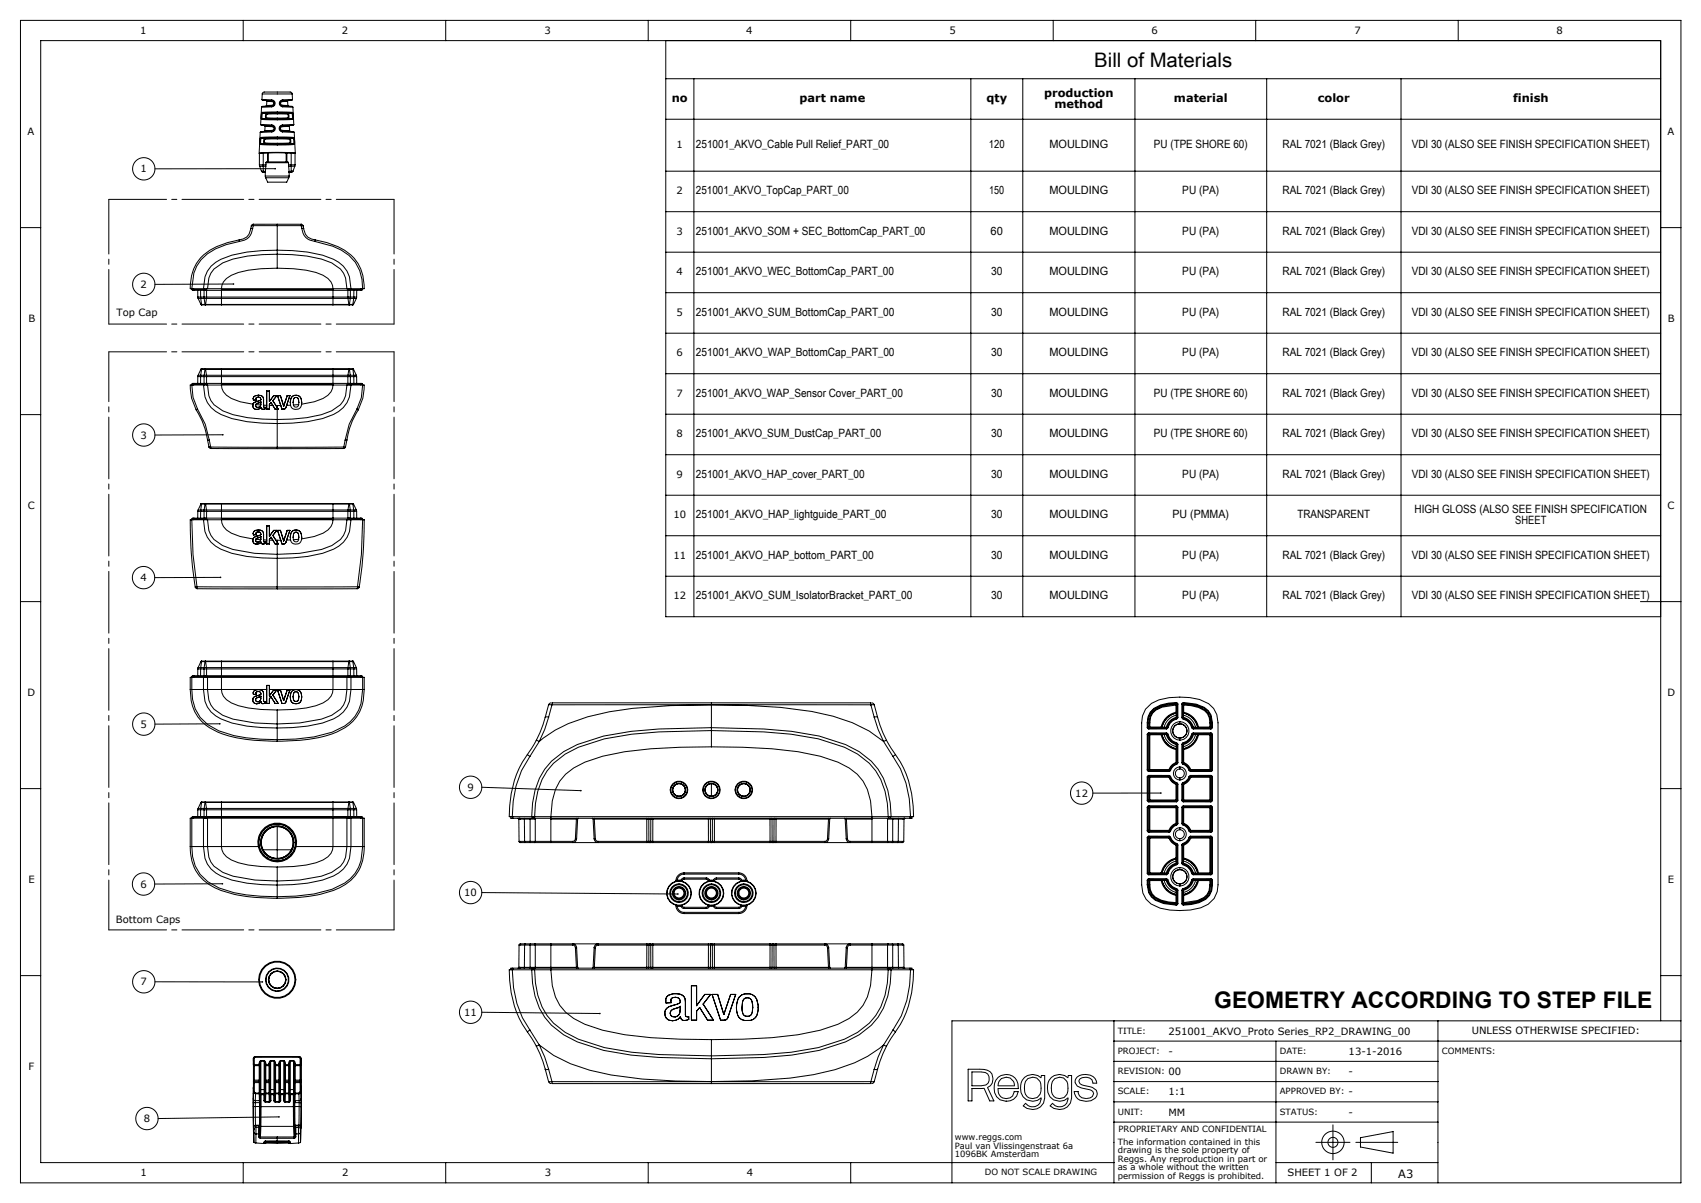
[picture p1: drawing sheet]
<svg xmlns="http://www.w3.org/2000/svg" width="420mm" height="297mm" viewBox="0 0 420 297" stroke-linecap="round" stroke-linejoin="round" font-family="sans-serif">
<defs><g id="words">
<text font-size="5.6" x="299.8" y="248.9">GEOMETRY ACCORDING TO STEP FILE</text>
<text font-size="4.9" x="270.2" y="16.5">Bill of Materials</text>
<g font-size="2.8">
<text x="257.8" y="23.8">production</text>
<text x="165.9" y="25.3">no</text>
<text x="197.4" y="25.3">part name</text>
<text x="243.6" y="25.3">qty</text>
<text x="260.4" y="26.7">method</text>
<text x="289.9" y="25.3">material</text>
<text x="325.4" y="25.3">color</text>
<text x="373.6" y="25.3">finish</text>
<text x="171.8" y="36.6">251001_AKVO_Cable Pull Relief_PART_00</text>
<text x="244.2" y="36.6">120</text>
<text x="259.1" y="36.6">MOULDING</text>
<text x="284.9" y="36.6">PU (TPE SHORE 60)</text>
<text x="316.7" y="36.6">RAL 7021 (Black Grey)</text>
<text x="348.6" y="36.6">VDI 30 (ALSO SEE FINISH SPECIFICATION SHEET)</text>
<text x="171.8" y="48">251001_AKVO_TopCap_PART_00</text>
<text x="244.3" y="48">150</text>
<text x="259.1" y="48">MOULDING</text>
<text x="291.9" y="48">PU (PA)</text>
<text x="316.7" y="48">RAL 7021 (Black Grey)</text>
<text x="348.6" y="48">VDI 30 (ALSO SEE FINISH SPECIFICATION SHEET)</text>
<text x="171.8" y="58">251001_AKVO_SOM + SEC_BottomCap_PART_00</text>
<text x="244.6" y="58">60</text>
<text x="259.1" y="58">MOULDING</text>
<text x="291.9" y="58">PU (PA)</text>
<text x="316.7" y="58">RAL 7021 (Black Grey)</text>
<text x="348.6" y="58">VDI 30 (ALSO SEE FINISH SPECIFICATION SHEET)</text>
<text x="171.8" y="68">251001_AKVO_WEC_BottomCap_PART_00</text>
<text x="244.7" y="68">30</text>
<text x="259.1" y="68">MOULDING</text>
<text x="291.9" y="68">PU (PA)</text>
<text x="316.7" y="68">RAL 7021 (Black Grey)</text>
<text x="348.6" y="68">VDI 30 (ALSO SEE FINISH SPECIFICATION SHEET)</text>
<text x="171.8" y="78">251001_AKVO_SUM_BottomCap_PART_00</text>
<text x="244.7" y="78">30</text>
<text x="259.1" y="78">MOULDING</text>
<text x="291.9" y="78">PU (PA)</text>
<text x="316.7" y="78">RAL 7021 (Black Grey)</text>
<text x="348.6" y="78">VDI 30 (ALSO SEE FINISH SPECIFICATION SHEET)</text>
<text x="171.8" y="88">251001_AKVO_WAP_BottomCap_PART_00</text>
<text x="244.7" y="88">30</text>
<text x="259.1" y="88">MOULDING</text>
<text x="291.9" y="88">PU (PA)</text>
<text x="316.7" y="88">RAL 7021 (Black Grey)</text>
<text x="348.6" y="88">VDI 30 (ALSO SEE FINISH SPECIFICATION SHEET)</text>
<text x="171.8" y="98">251001_AKVO_WAP_Sensor Cover_PART_00</text>
<text x="244.7" y="98">30</text>
<text x="259.1" y="98">MOULDING</text>
<text x="284.9" y="98">PU (TPE SHORE 60)</text>
<text x="316.7" y="98">RAL 7021 (Black Grey)</text>
<text x="348.6" y="98">VDI 30 (ALSO SEE FINISH SPECIFICATION SHEET)</text>
<text x="171.8" y="108">251001_AKVO_SUM_DustCap_PART_00</text>
<text x="244.7" y="108">30</text>
<text x="259.1" y="108">MOULDING</text>
<text x="284.9" y="108">PU (TPE SHORE 60)</text>
<text x="316.7" y="108">RAL 7021 (Black Grey)</text>
<text x="348.6" y="108">VDI 30 (ALSO SEE FINISH SPECIFICATION SHEET)</text>
<text x="171.8" y="118">251001_AKVO_HAP_cover_PART_00</text>
<text x="244.7" y="118">30</text>
<text x="259.1" y="118">MOULDING</text>
<text x="291.9" y="118">PU (PA)</text>
<text x="316.7" y="118">RAL 7021 (Black Grey)</text>
<text x="348.6" y="118">VDI 30 (ALSO SEE FINISH SPECIFICATION SHEET)</text>
<text x="171.8" y="128">251001_AKVO_HAP_lightguide_PART_00</text>
<text x="244.7" y="128">30</text>
<text x="259.1" y="128">MOULDING</text>
<text x="289.5" y="128">PU (PMMA)</text>
<text x="320.4" y="128">TRANSPARENT</text>
<text x="349.3" y="126.6">HIGH GLOSS (ALSO SEE FINISH SPECIFICATION</text>
<text x="374.1" y="129.4">SHEET</text>
<text x="171.8" y="138">251001_AKVO_HAP_bottom_PART_00</text>
<text x="244.7" y="138">30</text>
<text x="259.1" y="138">MOULDING</text>
<text x="291.9" y="138">PU (PA)</text>
<text x="316.7" y="138">RAL 7021 (Black Grey)</text>
<text x="348.6" y="138">VDI 30 (ALSO SEE FINISH SPECIFICATION SHEET)</text>
<text x="171.8" y="148">251001_AKVO_SUM_IsolatorBracket_PART_00</text>
<text x="244.7" y="148">30</text>
<text x="259.1" y="148">MOULDING</text>
<text x="291.9" y="148">PU (PA)</text>
<text x="316.7" y="148">RAL 7021 (Black Grey)</text>
<text x="348.6" y="148">VDI 30 (ALSO SEE FINISH SPECIFICATION SHEET)</text>
<text x="345.2" y="290.7">A3</text>
</g>
<g font-size="2.5">
<text x="34.6" y="8.4">1</text>
<text x="84.4" y="8.4">2</text>
<text x="134.4" y="8.4">3</text>
<text x="184.3" y="8.4">4</text>
<text x="234.4" y="8.4">5</text>
<text x="284.3" y="8.4">6</text>
<text x="334.4" y="8.4">7</text>
<text x="384.3" y="8.4">8</text>
<text x="6.8" y="33.3">A</text>
<text x="411.7" y="33.3">A</text>
<text x="167.1" y="36.6">1</text>
<text x="34.7" y="42.6">1</text>
<text x="167.1" y="48">2</text>
<text x="167.1" y="58">3</text>
<text x="34.7" y="71.1">2</text>
<text x="167.1" y="68">4</text>
<text x="167.1" y="78">5</text>
<text x="7" y="79.5">B</text>
<text x="28.8" y="78.1">Top Cap</text>
<text x="411.8" y="79.4">B</text>
<text x="167.1" y="88">6</text>
<text x="167.1" y="98">7</text>
<text x="167.1" y="108">8</text>
<text x="34.7" y="108.3">3</text>
<text x="167.1" y="118">9</text>
<text x="6.9" y="125.6">C</text>
<text x="411.7" y="125.6">C</text>
<text x="166.3" y="128">10</text>
<text x="166.3" y="138">11</text>
<text x="34.7" y="143.5">4</text>
<text x="166.3" y="148">12</text>
<text x="6.8" y="171.8">D</text>
<text x="411.7" y="171.9">D</text>
<text x="34.7" y="179.7">5</text>
<text x="115.4" y="195.3">9</text>
<text x="265.5" y="196.7">12</text>
<text x="7" y="218">E</text>
<text x="34.7" y="219.1">6</text>
<text x="114.6" y="221.3">10</text>
<text x="411.8" y="218">E</text>
<text x="28.6" y="227.9">Bottom Caps</text>
<text x="34.7" y="243.3">7</text>
<text x="114.6" y="250.8">11</text>
<text x="288.5" y="255.4">251001_AKVO_Proto Series_RP2_DRAWING_00</text>
<text x="363.4" y="255.2">UNLESS OTHERWISE SPECIFIED:</text>
<text x="288.5" y="260.4">-</text>
<text x="333" y="260.4">13-1-2016</text>
<text x="7.1" y="264.3">F</text>
<text x="288.5" y="265.4">00</text>
<text x="333" y="265.4">-</text>
<text x="288.5" y="275.4">MM</text>
<text x="288.5" y="270.4">1:1</text>
<text x="333" y="270.4">-</text>
<text x="333" y="275.4">-</text>
<text x="35.5" y="277">8</text>
<text x="34.7" y="290.4">1</text>
<text x="84.4" y="290.4">2</text>
<text x="134.5" y="290.4">3</text>
<text x="184.4" y="290.4">4</text>
<text x="317.9" y="290.4">SHEET 1 OF 2</text>
</g>
<g font-size="2.1">
<text x="276" y="255.2">TITLE:</text>
<text x="276" y="260.2">PROJECT:</text>
<text x="316" y="260.2">DATE:</text>
<text x="356" y="260.2">COMMENTS:</text>
<text x="276" y="265.2">REVISION:</text>
<text x="316" y="265.2">DRAWN BY:</text>
<text x="276" y="270.2">SCALE:</text>
<text x="276" y="275.2">UNIT:</text>
<text x="316" y="275.2">STATUS:</text>
<text x="316" y="270.2">APPROVED BY:</text>
<text x="235.8" y="281.5">www.reggs.com</text>
<text x="276.2" y="279.5">PROPRIETARY AND CONFIDENTIAL</text>
<text x="235.8" y="283.6">Paul van Vlissingenstraat 6a</text>
<text x="235.8" y="285.7">1096BK Amsterdam</text>
<text x="276" y="282.6">The information contained in this</text>
<text x="276" y="284.7">drawing is the sole property of</text>
<text x="276" y="286.8">Reggs. Any reproduction in part or</text>
<text x="243.1" y="290.2">DO NOT SCALE DRAWING</text>
<text x="276" y="289">as a whole without the written</text>
<text x="276" y="291.1">permission of Reggs is prohibited.</text>
</g>
</g></defs>
<g fill="none" stroke="#000" stroke-width=".25">
<path d="M5.1 5h410v287h-410zM60.1 5v5M110.1 5v5M160.1 5v5M164.4 10v142.3h245.7M164.4 19.4h245.7M171.3 19.4v132.9M210.1 5v5M239.7 19.4v132.9M252.5 19.4v132.9M260.1 5v5M280.2 19.4v132.9"/>
<path d="M310.1 5v5M312.8 19.4v132.9M345.9 19.4v132.9M360.1 5v5M64 37.9v-.1a42.7 42.7 0 0 1 8.9 0l-.1 .1M64.3 32.7l-.3 5.1M64.3 35.7l4.1 .1M64.4 30.7l2.7 .1M64.4 30.7l.1 .3M64.4 33.9l-.2 .8 .1 1M64.4 33.9l.2 .3M64.4 32.5l-.1 .2"/>
<path d="M64.5 35.5l3.9 .1M64.5 35.5l-.2 .2M64.5 31h.8M64.6 34.2l-.2 .5 .1 .8M64.6 34.2h.7M64.6 31l2.6 .1M64.6 31h-.1M64.6 26.5l-.2 4.2M64.6 29.5l3.8 .1M64.7 24.6l2.4 .1M64.7 24.6l.2 .2M64.7 27.8l-.2 .7 .1 1"/>
<path d="M64.7 27.8l.2 .2M64.8 23.2l.1-.3 .4-.2h6.3l.4 .2 .1 .3M64.8 23.2h7.3M64.8 23.2l-.1 1.4M64.8 26.3l-.2 .2M64.8 29.3l-.2 .2M64.8 29.3l3.6 .1M64.9 24.8l2.2 .1M64.9 24.8h.8M64.9 28l-.2 .5 .1 .8M64.9 28h.8M65 37.8h-1v2.9"/>
<path d="M65 37.8h1.1M65 37.8v2.9M65.2 32.4l-.8 .1M65.2 35.5l3.2 .1M65.2 35.5h-.7M65.3 34.2l.1 .2M65.3 34.2l-.2 .5 .1 .8M65.3 31l1.9 .1M65.3 31l.2 .2M65.4 35.3l-.2 .2M65.4 35.3l3 .1M65.4 32.3l-.2 .1"/>
<path d="M65.4 34.4l-.1 .4 .1 .5M65.5 31.2l1.7 .1M65.5 31.2l-.1 1.1M65.6 26.2l-.8 .1M65.7 29.3h2.7M65.7 29.3h-.9M65.7 24.8l1.4 .1M65.7 24.8l.2 .2M65.7 28l.2 .2M65.7 28l-.1 .5 .1 .8M65.8 26l-.2 .2M65.8 29.1l-.1 .2"/>
<path d="M65.8 29.1l2.6 .1M65.9 25l1.3 .1M65.9 25l-.1 1M65.9 28.2l-.2 .4 .1 .5M66.1 37.8v2.2M66.2 37.8h4.5M66.2 37.8h-.1M66.2 37.8v2.2M67.1 24.7a.86 .86 0 0 1 .8 .8 .86 .86 0 0 1-.8 .9M67.1 24.7v.2M67.1 26.4l-2.5 .1M67.1 30.8a.86 .86 0 0 1 .9 .9 .86 .86 0 0 1-.9 .9"/>
<path d="M67.1 30.8l.1 .3M67.1 32.6l-2.8 .1M67.1 24.9a.65 .65 0 0 1 .7 .6 .65 .65 0 0 1-.7 .7M67.1 26.2h-1.5M67.1 24.9l.1 .2M67.1 26.2h.1M67.1 26.2v.2M67.1 24.9a.66 .66 0 0 1 .7 .6 .66 .66 0 0 1-.7 .7M67.1 26.2l-2.3 .1M67.1 24.9h.1M67.2 31.1a.65 .65 0 0 1 .6 .6 .65 .65 0 0 1-.6 .7M67.2 32.4h-2"/>
<path d="M67.2 31.1v.2M67.2 32.4h.1M67.2 32.4l-.1 .2M67.2 31.1a.66 .66 0 0 1 .6 .6 .66 .66 0 0 1-.6 .7M67.2 32.4l-2.8 .1M67.2 31.1h.1M67.2 26l-.1 .2M67.2 26h-1.4M67.2 25.1a.45 .45 0 0 1 .4 .4 .45 .45 0 0 1-.4 .5M67.2 32.2v.2M67.2 32.2l-1.8 .1M67.2 31.3a.46 .46 0 0 1 .4 .4 .46 .46 0 0 1-.4 .5"/>
<path d="M68.4 33.8l-4 .1M68.4 33.8l4.1 .1M68.4 27.7l3.8 .1M68.4 27.7l-3.7 .1M68.4 35.6v.2M68.4 33.8v.2M68.4 34l-3.8 .2M68.4 34l3.9 .2M68.4 29.4v.2M68.4 27.7v.2M68.4 27.9l-3.5 .1M68.4 27.9l3.6 .1"/>
<path d="M68.4 34.1l3.2 .1M68.4 34.1l-3.1 .1M68.4 27.9l2.8 .1M68.4 27.9l-2.7 .1M68.4 35.4v.2M68.4 34.3l-3 .1M68.4 34.3l3 .1M68.4 34.1v.2M68.4 29.2v.1M68.4 28.1l-2.5 .1M68.4 28.1l2.6 .1M68.4 27.9v.2"/>
<path d="M68.4 27.9h.1M68.4 29.3v.1M68.4 34v.1M68.4 35.6h.1M69.7 31.3a.46 .46 0 0 0-.4 .4 .46 .46 0 0 0 .4 .5M69.7 32.2v.2M69.7 32.2l1.8 .1M69.7 25.1a.45 .45 0 0 0-.4 .4 .45 .45 0 0 0 .4 .5M69.7 26l.1 .2M69.7 26h1.4M69.7 32.4l.1 .2M69.7 32.4l2.8 .1"/>
<path d="M69.7 31.1a.66 .66 0 0 0-.6 .6 .66 .66 0 0 0 .6 .7M69.7 31.1a.65 .65 0 0 0-.6 .6 .65 .65 0 0 0 .6 .7M69.7 32.4h2M69.7 31.1v.2M69.7 32.4h.1M69.7 31.1h.1M69.8 24.9a.66 .66 0 0 0-.7 .6 .66 .66 0 0 0 .7 .7M69.8 26.2v.2M69.8 26.2l2.3 .1M69.8 24.9h.1M69.8 24.9a.65 .65 0 0 0-.7 .6 .65 .65 0 0 0 .7 .7M69.8 26.2h1.5"/>
<path d="M69.8 24.9l-.1 .2M69.8 26.2h.1M69.8 32.6l2.8 .1M69.8 30.8a.86 .86 0 0 0-.9 .9 .86 .86 0 0 0 .9 .9M69.8 30.8l-.1 .3M69.8 26.4l2.5 .1M69.8 24.7a.86 .86 0 0 0-.8 .8 .86 .86 0 0 0 .8 .9M69.8 24.7v.2M70.7 37.8h.1M70.7 37.8v2.2M70.8 37.8h1.1M70.8 37.8v2.2"/>
<path d="M71 28.2l.2 .4-.1 .5M71 25l-1.3 .1M71 25l.1 1M71.1 29.1l-2.7 .1M71.1 29.1l.1 .2M71.1 26l.2 .2M71.2 28l-.2 .2M71.2 28l.1 .6-.1 .7M71.2 24.8l-1.4 .1M71.2 24.8l-.2 .2M71.2 29.3h-2.8M71.2 29.3h.9"/>
<path d="M71.3 26.2l.8 .1M71.4 31.2l-1.7 .1M71.4 31.2l.1 1.1M71.4 34.4l.2 .4-.1 .5M71.5 32.3l.2 .1M71.5 35.3l-3.1 .1M71.5 35.3l.2 .2M71.6 31l-1.9 .1M71.6 31l-.2 .2M71.6 34.2l-.2 .2M71.6 34.2l.2 .5-.1 .8M71.7 35.5l-3.3 .1"/>
<path d="M71.7 35.5h.7M71.7 32.4l.8 .1M71.9 37.8h.9v2.9M71.9 37.8v2.9M72 28l.2 .5-.1 .8M72 28h-.8M72 24.8l-2.2 .1M72 24.8h-.8M72.1 29.3l-3.7 .1M72.1 29.3l.2 .2M72.1 26.3l.2 .2M72.1 23.2l.1 1.4"/>
<path d="M72.2 27.8l.2 .7-.1 1M72.2 27.8l-.2 .2M72.2 24.6l-2.4 .1M72.2 24.6l-.2 .2M72.3 29.5l-3.9 .1M72.3 26.5l.2 4.2M72.3 34.2l.2 .5-.1 .8M72.3 34.2h-.7M72.4 31l-2.7 .1M72.4 31h-.8M72.4 35.5l-4 .1M72.4 35.5l.2 .2"/>
<path d="M72.5 32.5l.1 .2M72.5 33.9l.2 .8-.1 1M72.5 33.9l-.2 .3M72.5 30.7l-2.7 .1M72.5 30.7l-.1 .3M72.6 35.7l-4.2 .1M72.6 32.7l.3 5.1M164.4 29.4h245.7M5.1 56.2h5M59.1 59.2a16.5 16.5 0 0 0-9.5 4.4 10.3 10.3 0 0 0-2.5 7.7h.3M59.1 59.2v.4M59.1 59.6a15.6 15.6 0 0 0-9.4 4.5l-1.1 1.6-.7 1.7-.5 3.9"/>
<path d="M61.9 56.4v.1a2.94 2.94 0 0 1-2.8 2.7M62.1 55.7l-.2 .7M62.4 56.4a3.4 3.4 0 0 1-3.3 3.2M62.4 56.4h-.5M62.5 55.7l-.1 .7M62.5 55.7h-.4M62.5 55.4v.3M62.5 55.4l-.4 .3M62.5 55.4h.1M64 40.7l.1 .3M64 40.7h1M64.1 41h.9"/>
<path d="M64.1 41l.5 1.3M64.6 42.3l.2 .2M64.6 42.3h.4M64.8 42.5h.7M64.8 42.5h.2M65 42.5h.1M65 40.7v.3M65 42.3h.5M65 42.3v.2M65 41v1.3M65 40.7h.7M65 41h.6"/>
<path d="M65.5 43.5l.1 .4M65.5 42.5h.1M65.5 43.5h5.9M65.5 42.5v1M65.5 42.3v.2M65.6 43.9l.5 1.1h4.7l.5-1.1M65.6 43.9h5.7M65.6 41l-.1 1.3M65.7 40.2h5.5M65.7 40.2l.2-.2h5.1l.2 .2M65.7 40.7l-.1 .3M65.7 40.2v.5"/>
<path d="M68 41.6l-29.7 .1M68.4 55.7h6M68.4 55.7h-5.9M68.4 55.4v.3M68.4 55.4h-5.9M68.4 55.4h6M68.4 55.7v6.1M71.2 40.2v.5M71.2 40.7l.1 .3M71.2 40.7h.7M71.3 41l.1 1.3M71.3 41h.6"/>
<path d="M71.4 42.3v.2M71.4 42.5h.1M71.4 43.5l-.1 .4M71.4 42.5v1M71.9 40.7v.3M71.9 42.3h-.5M71.9 42.3v.2M71.9 40.7h.9M71.9 41h.9M71.9 41v1.3M71.9 42.5h.1M72.1 42.5h-.2"/>
<path d="M72.1 42.5h-.7M72.3 42.3h-.4M72.3 42.3l-.2 .2M72.8 41l-.5 1.3M72.8 40.7v.3M74.4 55.4h.1M74.4 55.4v.3M74.4 55.4l.4 .3M74.4 55.7l.1 .7M74.4 55.7h.4M74.5 56.4a3.4 3.4 0 0 0 3.3 3.2M74.5 56.4h.5"/>
<path d="M74.8 55.7l.2 .7M75 56.4v.1a2.94 2.94 0 0 0 2.8 2.7M77.8 59.6a14.6 14.6 0 0 1 9.9 5.1l1.1 2.1 .6 2.2 .1 2.3M77.8 59.2v.4M77.8 59.2a16.5 16.5 0 0 1 9.5 4.4 10.3 10.3 0 0 1 2.5 7.7h-.3M164.4 42.3h245.7M164.4 52.3h245.7M410.1 56.2h5M47.2 71.3l.2 .2M47.4 71.3h2.8M47.4 71.5l.5 .2M47.4 71.5h.1"/>
<path d="M47.4 71.5h.4M47.8 71.3v.2M47.8 71.5l.1 .2M47.8 71.5h.1M47.8 71.5h2.7M47.9 71.7h2.7M48.8 71.7v1.6M48.8 73.3l.1 .4M48.9 73.7l.7 1.5M49.5 71.7v1.6M49.5 73.3l.1 .4M49.5 73.3h-.6"/>
<path d="M49.5 73.3h.9M49.6 73.7h-.7M49.6 73.7h.8M49.6 73.7l.2 1.5M49.6 75.2l.2 .1M49.6 75.2h.2M49.8 75.2v.1M49.8 75.2h.8M49.8 75.3h.1M49.8 75.3h.9M50.2 71.3h1M50.4 73.3h.6"/>
<path d="M50.4 73.3v.4M50.4 71.7v1.6M50.4 73.7h.6M50.4 73.7l.2 1.5M50.5 71.3v.2M50.5 71.5h.4M50.5 71.5h.1M50.5 71.5l.1 .2M50.6 71.7h.3M50.6 75.2h.2M50.6 75.2l.1 .1M50.7 75.3h.1"/>
<path d="M50.7 75.3h4M50.8 75.2h3.9M50.8 75.2l-.1 .1M50.9 71.7h3.8M50.9 71.5v.2M50.9 71.5h.1M51 73.7h3.7M51 73.7l-.2 1.5M51 73.3h3.7M51 73.3v.4M51 71.5v1.8M51 71.3l-.1 .2"/>
<path d="M51.2 71.3h3.5M54.7 71.3v.2M54.7 71.5v.2M54.7 73.3v.4M54.7 75.2v.1M54.7 71.5h.1M54.7 71.7v1.6M54.7 73.7v1.5M54.7 71.3h27.5M54.7 71.5h27.5M54.7 71.7h27.5M54.7 73.3h27.5"/>
<path d="M54.7 73.7h27.5M54.7 75.2h27.5M54.7 75.3h27.5M57.7 70.1l-19.4 .1M68.4 66.2a26 26 0 0 1 11.4 1.8 3.7 3.7 0 0 1 2.4 3.3M68.4 62.8a33.1 33.1 0 0 1 13.5 2.1 6.2 6.2 0 0 1 3.8 6.4M68.4 61.8v1M68.4 61.8a34 34 0 0 1 13.9 2.2 7.1 7.1 0 0 1 4.4 7.3M68.4 62.8a33.1 33.1 0 0 0-13.4 2.1 6.2 6.2 0 0 0-3.8 6.4M68.4 61.8a34 34 0 0 0-13.8 2.2 7.1 7.1 0 0 0-4.4 7.3M68.4 62.8v3.4M68.4 66.2a26 26 0 0 0-11.3 1.8 3.7 3.7 0 0 0-2.4 3.3"/>
<path d="M82.2 71.3h3.5M82.2 71.3v.2M82.2 71.7h3.8M82.2 71.5v.2M82.2 73.3h3.7M82.2 73.7h3.7M82.2 73.3v.4M82.2 75.2h3.9M82.2 75.3h4M82.2 75.2v.1M82.2 71.5h.1M82.2 71.7v1.6"/>
<path d="M82.2 73.7v1.5M85.7 71.3h1M85.9 71.3l.1 .2M85.9 71.5v1.8M85.9 73.3h.6M85.9 73.3v.4M85.9 73.7h.6M85.9 73.7l.2 1.5M86 71.5h.4M86 71.5v.2M86 71.5h.1M86 71.7h.3"/>
<path d="M86.1 75.2h.2M86.1 75.2l.1 .1M86.2 75.3h.1M86.2 75.3h.9M86.3 75.2l-.1 .1M86.3 75.2h.8M86.3 71.7h2.7M86.4 71.5h.1M86.4 71.5l-.1 .2M86.4 71.5h2.7M86.4 71.3v.2M86.5 73.7h.8"/>
<path d="M86.5 73.7l-.2 1.5M86.5 73.3v.4M86.5 71.7v1.6M86.5 73.3h.9M86.7 71.3h2.8M87.1 75.3h.1M87.1 75.2h.2M87.1 75.2v.1M87.3 75.2l-.2 .1M87.3 73.7h.7M87.3 73.7l-.2 1.5M87.4 73.3h.6v.4"/>
<path d="M87.4 73.3l-.1 .4M87.4 71.7v1.6M88 73.7l-.7 1.5M88.1 71.7v1.6M89.1 71.5l-.1 .2M89.1 71.5h.4M89.1 71.5h.1M89.1 71.3v.2M89.5 71.5h.1M89.5 71.5l-.5 .2M89.7 71.3l-.2 .2M164.4 62.3h245.7"/>
<path d="M164.4 72.3h245.7M47.4 95.1l.3 3 1.1 2.9M47.4 95.1h-.4a12.3 12.3 0 0 0 1.4 6.1M47.4 95.1h2.8M47.4 94.9l-.2 .2M47.4 94.9h.1M47.8 94.9v.2M47.8 94.9h-.4M47.8 94.9h2.7M47.8 94.9h.1M47.9 94.7l-.5 .2M47.9 94.7l-.1 .2"/>
<path d="M47.9 94.7h2.7M48.8 93v1.7M48.9 93h.6M49.5 93v1.7M49.5 93h.9M49.6 92.6h-.7l-.1 .4M49.6 92.6l-.1 .4M49.6 92.6h.8M49.6 91.2h.2M49.6 91.2l-.7 1.5M49.8 91.2h.8M49.8 91.2l-.2 1.4"/>
<path d="M49.8 91.1l-.2 .1M49.8 91.1v.1M49.8 91.1h.9M50.2 95.1h1M50.2 95.1a7.2 7.2 0 0 0 4.4 7.2 34 34 0 0 0 13.8 2.3M50.4 93h.6M50.4 93v1.7M50.4 92.6v.4M50.4 92.6h.6M50.5 94.9h.4M50.5 94.9v.2M50.5 94.9h.1"/>
<path d="M50.6 94.7h.3M50.6 94.7l-.1 .2M50.6 91.2h.2M50.6 91.2l-.2 1.4M50.7 91.1l-.1 .1M50.7 91.1h.1M50.7 91.1l.1 .1M50.7 91.1h4M50.8 91.2h3.9M50.8 91.2l.2 1.4M50.9 94.7v.2M50.9 94.7h3.8"/>
<path d="M50.9 94.9l.1 .2M50.9 94.9h.1M51 92.6v.4M51 92.6h3.7M51 93v1.8M51 93h3.7M51.2 95.1a6.2 6.2 0 0 0 3.8 6.3 33.2 33.2 0 0 0 13.4 2.2M51.2 95.1h3.5M54.7 95.1a3.7 3.7 0 0 0 2.4 3.3l2.2 .8 3.1 .6M54.7 94.9v.2M54.7 94.7v.2M54.7 92.6v.4"/>
<path d="M54.7 91.1v.1M54.7 91.2v1.4M54.7 93v1.7M54.7 94.9h.1M54.7 95.1h27.5M54.7 94.9h27.5M54.7 94.7h27.5M54.7 93h27.5M54.7 92.6h27.5M54.7 91.2h27.5M54.7 91.1h27.5M62.4 99.8v.3"/>
<path d="M62.5 98.4l.1 .4M62.5 98.4h.1M62.6 98.8h.1M63.2 99.9l-.1 .2M63.2 99.9l1.2 .1M63.2 98.5h.1M63.2 98.5v.2M63.2 98.7h.1M63.2 98.7l-.6 .1M63.3 99.1l-.5 .3-.4 .4M63.3 99.1h.1M63.3 99.1l-.7 .5-.2 .5"/>
<path d="M63.8 98.1l-.5 .1-.1 .3M63.8 98.1l.4 .1 .2 .5M63.8 98.1h-.5l-.1 .4M63.8 98.1h.1M63.8 97.6a1.04 1.04 0 0 1 1.3 1M63.8 97.6l-1.1 .3-.2 .5M63.8 97.6h.1M63.9 99.5l-.6 .2-.2 .4M63.9 99.5h.1M63.9 99.5l-.7 .4M64.4 100l-.3 .4-.4 .2M64.4 99.9h.1"/>
<path d="M64.4 99.9v.1M64.4 99.9l-.2 .4-.5 .3M64.4 99.2l-.5 .3M64.4 98.7l-1.1 .4M64.4 98.7h.1M64.4 99.2h.1M64.4 99.2v.7M65.1 98.6h.1M65.1 98.6v1.7M65.9 96.6v4.4M65.9 96.6h.1M65.9 96.6h.6"/>
<path d="M66.5 99.8v1.2M66.5 99.8h.1M66.5 96.6v2.5M66.5 99.1h.1M66.5 96.6h.1M66.9 99.4l1 1.6M66.9 99.4h.1M66.9 99.4l-.4 .4M67.4 98.9l1.3 2.1M67.4 98.9h.1M67.6 97.7h.7M67.6 97.7l-1.1 1.4"/>
<path d="M67.6 97.7h.1M68.3 97.7l-.9 1.2M68.3 97.7h.1M68.5 97.7l1.1 3.3M68.5 97.7h.1M68.5 97.7h.7M69.2 97.7l.8 2.6M69.2 97.7h.1M70.9 97.7h.7M70.9 97.7l-.9 2.6M70.9 97.7h.1M71.6 97.7l-1 2.9"/>
<path d="M71.6 97.7h.1M71.7 99.4a1.44 1.44 0 0 1 .7-1.7 1.44 1.44 0 0 1 1.8 .5l.3 1.2M71.7 99.4h.1M71.7 99.4v.6M72.4 99.4h.1M72.4 99.4v.6M72.4 99.4l.1-.8a.62 .62 0 0 1 .6-.5 .62 .62 0 0 1 .6 .6l.1 .7M73.7 99.9a.65 .65 0 0 1-.6 .6 .65 .65 0 0 1-.7-.5M73.7 99.9l-1.3 .1M73.8 99.4h.1M73.8 99.4l-.1 .5M74.5 99.8a1.39 1.39 0 0 1-1.3 1.3 1.39 1.39 0 0 1-1.5-1.1"/>
<path d="M74.5 99.4h.1M74.5 99.4v.4M82.2 95.1a3.7 3.7 0 0 1-2.4 3.3l-2.2 .8-3.1 .6M82.2 95.1h3.5M82.2 94.9v.2M82.2 94.7v.2M82.2 94.7h3.8M82.2 93h3.7M82.2 92.6h3.7M82.2 92.6v.4M82.2 91.2h3.9M82.2 91.1v.1"/>
<path d="M82.2 91.1h4M82.2 91.2v1.4M82.2 93v1.7M82.2 94.9h.1M85.7 95.1a6.2 6.2 0 0 1-3.8 6.3 33.2 33.2 0 0 1-13.5 2.2M85.7 95.1h1M85.9 93v1.8M85.9 93h.6M85.9 92.6h.6M85.9 92.6v.4M86 94.9l-.1 .2M86 94.9h.4"/>
<path d="M86 94.9h.1M86 94.7v.2M86 94.7h.3M86.1 91.2h.2M86.1 91.2l-.2 1.4M86.2 91.1l-.1 .1M86.2 91.1h.1M86.2 91.1l.1 .1M86.2 91.1h.9M86.3 91.2l.2 1.4M86.3 91.2h.8M86.3 94.7l.1 .2"/>
<path d="M86.3 94.7h2.7M86.4 94.9v.2M86.4 94.9h.1M86.4 94.9h2.7M86.5 92.6v.4M86.5 92.6h.8M86.5 93v1.7M86.5 93h.9M86.7 95.1a7.2 7.2 0 0 1-4.4 7.2 34 34 0 0 1-13.9 2.3M86.7 95.1h2.8M87.1 91.1v.1M87.1 91.1h.1"/>
<path d="M87.1 91.1l.2 .1M87.1 91.2h.2M87.1 91.2l.2 1.4M87.3 91.2l.7 1.5M87.3 92.6l.1 .4M87.4 93v1.7M88 92.6h-.7M88 92.6l.1 .4h-.7M88.1 93v1.7M89 94.7l.5 .2M89 94.7l.1 .2M89.1 94.9v.2"/>
<path d="M89.1 94.9h.4M89.1 94.9h.1M89.5 94.9h.1M89.5 94.9l.2 .2M89.5 95.1l-.3 3.1-1.1 2.8M89.5 95.1h.4a12.3 12.3 0 0 1-1.4 6.1M164.4 82.3h245.7M164.4 92.3h245.7M5.1 102.4h5M48.4 101.2a18.4 18.4 0 0 1 2.8 7.4M48.8 101l1.9 3.7 1 4M48.8 101l-.4 .2"/>
<path d="M51.2 108.6h.1M51.3 108.6l.4 .1M51.3 108.6l.3 1.7M51.6 110.3l.4 .1M51.6 110.3l.5 .4M51.7 108.7l.3 1.7M52 110.4h16.4M52 110.4l.1 .3M52.1 110.7l16.3 .1M55 107.3l-16.7 .1M62.4 100.1a.91 .91 0 0 0 1 1M62.4 100.1h.1"/>
<path d="M62.4 100.1a.9 .9 0 0 0 1 1M63.1 100.1h.1M63.1 100.1l.2 .4 .4 .1M63.4 101.1h.1M63.7 100.6h.1M64.4 100.6l-.5 .4-.5 .1M64.4 100.6l.2 .3 .3 .2M64.4 100.6h.1M64.9 101.1h.1M65.1 100.3h.1M65.1 100.3l.3 .3M65.1 100l.8 .1"/>
<path d="M65.4 100.6h.1M65.5 100.9h.1M65.5 100.6v.3M65.5 100.6h-.1M65.5 100.6h.1M65.5 100.9l-.6 .2M65.9 101h.6M65.9 101h.1M66.5 101h.1M66.5 100.1h.9M67.9 101h.5M67.9 101h.1"/>
<path d="M67.9 101h.8M68.1 100.1h.3M68.4 103.6v1M68.4 101v2.6M68.4 101h.3M68.4 110.4v.4M68.4 100.1v.5M68.4 104.6v5.8M68.7 101h.1M69.3 100.1h-.9M69.6 101h.5M69.6 101h.1"/>
<path d="M70 100.1v.2M70.1 101h.1M70.6 100.6h.1M70.6 100.6l-.5 .4M71.7 100l-.9 .1M84.8 110.7l-16.4 .1M84.8 110.7h.1M84.9 110.4h-16.5M84.9 110.4l-.1 .3M85.2 108.7l-.3 1.7M85.3 110.3l-.4 .1M85.3 110.3l-.5 .4"/>
<path d="M85.6 108.6l-.4 .1M85.6 108.6l-.3 1.7M88.1 101l-1.9 3.7-1 4M88.1 101l.4 .2M88.5 101.2a18.6 18.6 0 0 0-2.9 7.4M164.4 102.3h245.7M164.4 112.3h245.7M410.1 102.4h5M47.4 128.3h-.3a86.4 86.4 0 0 0 1.1 16.6M47.4 128.3l.3 8.6 .9 8M47.4 128.3h2.8M47.4 128.1l-.2 .2"/>
<path d="M47.4 128.1h.4M47.8 128.1v.2M47.8 128.1h2.7M47.9 127.9l-.5 .2M47.9 127.9l-.1 .2M47.9 127.9h2.7M48.8 126.2v1.7M48.9 126.2h.6M48.9 125.9h.7M49.5 126.2v1.7M49.5 126.2h.9M49.6 125.9l-.1 .3"/>
<path d="M49.6 125.9h.8M49.6 124.4l-.8 1.8M49.6 124.4h.2M49.8 124.4h.8M49.8 124.4l-.2 1.5M49.8 124.3l-.2 .1M49.8 124.3h.1M49.8 124.3v.1M49.8 124.3h.9M50.2 128.3a7.2 7.2 0 0 0 4.3 7.3 33.7 33.7 0 0 0 13.9 2.2M50.2 128.3h1M50.4 126.2h.6"/>
<path d="M50.4 126.2v1.7M50.4 125.9v.3M50.4 125.9h.6M50.5 128.1v.2M50.5 128.1h.4M50.6 127.9l-.1 .2M50.6 127.9h.3M50.6 124.4h.2M50.6 124.4l-.2 1.5M50.7 124.3l-.1 .1M50.7 124.3h.1M50.7 124.3l.1 .1"/>
<path d="M50.7 124.3h4M50.8 124.4h3.9M50.8 124.4l.2 1.5M50.9 127.9v.2M50.9 127.9h3.8M50.9 128.1l.1 .2M51 125.9v.3M51 125.9h3.7M51 126.2v1.9M51 126.2h3.7M51.2 128.3a6.2 6.2 0 0 0 3.8 6.4l2.5 .9 5.4 1 5.5 .3M51.2 128.3h3.5"/>
<path d="M54.7 128.3a3.7 3.7 0 0 0 2.4 3.3l2.2 .9 3.1 .6M54.7 128.1v.2M54.7 127.9v.2M54.7 125.9v.3M54.7 124.3v.1M54.7 124.4v1.5M54.7 126.2v1.7M54.7 128.3h27.5M54.7 128.1h27.5M54.7 127.9h27.5M54.7 126.2h27.5M54.7 125.9h27.5"/>
<path d="M54.7 124.4h27.5M54.7 124.3h27.5M62.4 133.3a.9 .9 0 0 0 1 1M62.4 133.3h.1M62.4 133.1v.2M62.5 131.7l.1 .3M62.5 131.7h.1M62.6 132h.1M63.1 133.4h.1M63.1 133.4l.2 .4h.4M63.2 133.1l-.1 .3M63.2 133.1l1.2 .1"/>
<path d="M63.2 131.7v.3M63.2 131.7h.1M63.2 132h.1M63.2 132h-.6M63.3 132.4l-.5 .2-.4 .5M63.3 132.4h.1M63.3 132.4l-.7 .4-.2 .5M63.4 134.3h.1M63.7 133.8h.1M63.8 131.3l-.5 .1-.1 .3M63.8 131.3l.4 .1 .2 .6M63.8 131.3l.4 .2 .2 .5"/>
<path d="M63.8 131.3h.1M63.8 130.8a1.04 1.04 0 0 1 1.3 1M63.8 130.8l-1.1 .4-.2 .5M63.8 130.8h.1M63.9 132.7l-.6 .3-.2 .4M63.9 132.7h.1M63.9 132.7l-.7 .4M64.4 133.2l-.3 .5-.4 .1M64.4 133.1h.1M64.4 133.1v.1M64.4 133.1l-.2 .5-.5 .2M64.4 132.5l-.5 .2"/>
<path d="M64.4 132l-1.1 .4M64.4 132h.1M64.4 132.5h.1M64.4 132.5v.6M64.4 133.8l-.5 .5h-.5M64.4 133.8l.2 .4 .3 .1M64.4 133.8h.1M64.9 134.3h.1M65.1 133.6h.1M65.1 131.8h.1M65.1 133.6l.3 .2M65.1 131.8v1.8"/>
<path d="M65.1 133.3h.8M65.4 133.8h.1M65.5 134.2h.1M65.5 133.8v.4M65.5 133.8h-.1M65.5 133.8h.1M65.5 134.2l-.6 .1M65.9 134.3h.6M65.9 129.8v4.5M65.9 129.8h.1M65.9 129.8h.6M65.9 134.3h.1"/>
<path d="M66.5 133.1v1.2M66.5 134.3h.1M66.5 133.1h.1M66.5 129.8v2.6M66.5 133.4h.9M66.5 129.8h.1M66.5 132.4h.1M66.9 132.6l1 1.7M66.9 132.6h.1M66.9 132.6l-.4 .5M67.4 132.2l1.3 2.1M67.4 132.2h.1"/>
<path d="M67.6 130.9h.7M67.6 130.9l-1.1 1.5M67.6 130.9h.1M67.9 134.3h.5M67.9 134.3h.1M67.9 134.3h.8M68.1 133.4h.3M68.3 130.9l-.9 1.3M68.3 130.9h.1M68.4 136.9v.9M68.4 134.3v2.6M68.4 134.3h.3"/>
<path d="M68.4 133.4v.5M68.4 137.8v7.1M68.5 130.9l1.1 3.4M68.5 130.9h.1M68.5 130.9h.7M68.7 134.3h.1M69.2 130.9l.8 2.6M69.2 130.9h.1M69.3 133.4h-.9M69.6 134.3h.5M69.6 134.3h.1M70 133.5h.1"/>
<path d="M70.1 133.4h-.1M70.1 134.3h.1M70.6 133.9h.1M70.6 133.9l-.5 .4M70.9 130.9h.7M70.9 130.9l-.9 2.6M70.9 130.9h.1M71.6 130.9l-1 3M71.6 130.9h.1M71.7 132.7a1.44 1.44 0 0 1 .7-1.7 1.44 1.44 0 0 1 1.8 .4l.3 1.3M71.7 132.7h.1M71.7 132.7v.6"/>
<path d="M71.7 133.3h-.9M72.4 132.6h.1M72.4 132.6v.7M72.4 132.6l.1-.8a.62 .62 0 0 1 .6-.4 .62 .62 0 0 1 .6 .5l.1 .7M73.7 133.1a.65 .65 0 0 1-.6 .7 .65 .65 0 0 1-.7-.5M73.7 133.1l-1.3 .2M73.8 132.6h.1M73.8 132.6l-.1 .5M74.5 133.1a1.39 1.39 0 0 1-1.3 1.3 1.39 1.39 0 0 1-1.5-1.1M74.5 132.7h.1M74.5 132.7v.4M82.2 128.3a3.7 3.7 0 0 1-2.4 3.3l-2.2 .9-3.1 .6"/>
<path d="M82.2 128.3h3.5M82.2 128.1v.2M82.2 127.9h3.8M82.2 127.9v.2M82.2 126.2h3.7M82.2 125.9h3.7M82.2 125.9v.3M82.2 124.4h3.9M82.2 124.3h4M82.2 124.3v.1M82.2 124.4v1.5M82.2 126.2v1.7"/>
<path d="M85.7 128.3h1M85.7 128.3a6.2 6.2 0 0 1-3.8 6.4l-2.5 .9-5.4 1-5.6 .3M85.9 126.2h.6M85.9 126.2v1.9M85.9 125.9h.6M85.9 125.9v.3M86 128.1h.4M86 128.1l-.1 .2M86 127.9h.3M86 127.9v.2M86.1 124.4h.2M86.1 124.4l-.2 1.5"/>
<path d="M86.2 124.3h.1M86.2 124.3l-.1 .1M86.2 124.3l.1 .1M86.2 124.3h.9M86.3 124.4l.2 1.5M86.3 124.4h.8M86.3 127.9l.1 .2M86.3 127.9h2.7M86.4 128.1v.2M86.4 128.1h2.7M86.5 125.9v.3M86.5 125.9h.8"/>
<path d="M86.5 126.2v1.7M86.5 126.2h.9M86.7 128.3a7.2 7.2 0 0 1-4.3 7.3 33.7 33.7 0 0 1-14 2.2M86.7 128.3h2.8M87.1 124.3v.1M87.1 124.3h.1M87.1 124.3l.2 .1M87.1 124.4h.2M87.1 124.4l.2 1.5M87.3 124.4l.7 1.5M87.3 125.9l.1 .3M87.4 126.2v1.7"/>
<path d="M88 125.9h-.7M88 125.9l.1 .3h-.7M88.1 126.2v1.7M89 127.9l.5 .2M89 127.9l.1 .2M89.1 128.1v.2M89.1 128.1h.4M89.5 128.1l.2 .2M89.5 128.3l-.3 8.6-.9 8M89.5 128.3h.4M89.9 128.3l-.2 8.2-1 8.4M89.9 128.3h.1"/>
<path d="M164.4 122.3h245.7M164.4 132.3h245.7M5.1 148.5h5M48.2 144.9h.1M48.2 144.9l.5 .4M48.6 144.9l.1 .4M48.6 144.9h19.8M48.6 144.9h-.4M48.7 145.3l19.7 .1M54.5 142.5l-16.3 .1M68.4 144.9v.5M88.2 145.3l-19.8 .1"/>
<path d="M88.3 144.9h-19.9M88.3 144.9l-.1 .4M88.3 144.9h.4M88.7 144.9l-.5 .4M88.7 144.9h.1M164.4 142.3h245.7M405.1 148.5h10M47 170.2h.4M47 170.2a10.6 10.6 0 0 0 8 11l3.1 .9a46.8 46.8 0 0 0 10.3 .9M47.4 167.2h-.4v3M47.4 167.2v3M47.4 167.2h2.8"/>
<path d="M47.4 170.2a10.1 10.1 0 0 0 6.6 10.2 38.7 38.7 0 0 0 14.4 2.2M47.4 170.2h2.8M47.4 167l-.2 .2M47.4 167h.4M47.4 167h.1M47.6 166.8l-.2 .2M47.7 166.8h.2M47.8 167v.2M47.8 167h.1M47.8 167h2.7M47.9 166.8l-.1 .2M47.9 166.8h2.7"/>
<path d="M48.8 165.1v1.7M48.9 165.1h.6M49.5 165.1v1.7M49.5 165.1h.9M49.6 164.8h-.7l-.1 .3M49.6 164.8l-.1 .3M49.6 164.8h.8M49.6 163.3l-.7 1.5M49.6 163.3h.2M49.8 163.3h.8M49.8 163.3l-.2 1.5M49.8 163.2l-.2 .1"/>
<path d="M49.8 163.2v.1M49.8 163.2h.9M50.2 170.2a7.2 7.2 0 0 0 4.3 7.3 33.9 33.9 0 0 0 13.9 2.2M50.2 170.2h1M50.2 167.2h1M50.2 167.2v3M50.4 165.1h.6M50.4 165.1v1.7M50.4 164.8v.3M50.4 164.8h.6M50.5 167v.2M50.5 167h.4"/>
<path d="M50.5 167h.1M50.6 166.8l-.1 .2M50.6 166.8h.3M50.6 163.3h.2M50.6 163.3l-.2 1.5M50.7 163.2l-.1 .1M50.7 163.2h.1M50.7 163.2l.1 .1M50.7 163.2h4M50.8 163.3h3.9M50.8 163.3l.2 1.5M50.9 166.8v.2"/>
<path d="M50.9 166.8h3.8M50.9 167l.1 .2M50.9 167h3.8M50.9 167h.1M51 164.8v.3M51 164.8h3.7M51 165.1v1.9M51 165.1h3.7M51.2 170.2a6.2 6.2 0 0 0 3.8 6.4l2.5 .9 5.4 1 5.5 .2M51.2 170.2h3.5M51.2 167.2h3.5M51.2 167.2v3"/>
<path d="M54.3 178.7l-16 .1M54.7 170.2a3.7 3.7 0 0 0 2.4 3.3 26 26 0 0 0 11.3 1.8M54.7 167v.2M54.7 166.8v.2M54.7 164.8v.3M54.7 163.2v.1M54.7 163.3v1.5M54.7 165.1v1.7M54.7 167h.1M54.7 167.2v3M54.7 170.2h11.2M54.7 167.2h27.5"/>
<path d="M54.7 167h27.5M54.7 166.8h27.5M54.7 165.1h27.5M54.7 164.8h27.5M54.7 163.3h27.5M54.7 163.2h27.5M62.4 172.7v.3a.87 .87 0 0 0 1 .7M62.4 172.7h.1M62.4 172.7a.9 .9 0 0 0 1 1M62.5 171.1l.1 .4M62.5 171.1h.1M63.1 172.8l.2 .4h.4"/>
<path d="M63.1 172.8h.1M63.2 171.1h.1M63.2 171.1v.3M63.2 171.4h.1M63.2 171.4l-.6 .1M63.3 171.8a.99 .99 0 0 0-.9 .9M63.3 171.8h.1M63.4 173.7h.1M63.7 173.2h.1M63.8 170.7l-.5 .1-.1 .3M63.8 170.7l.5 .2 .1 .5M63.8 170.7l.4 .2 .2 .5"/>
<path d="M63.8 170.7h.1M63.8 170.2l1 .3 .3 .7M63.8 170.2a1.04 1.04 0 0 0-1.3 .9M63.8 170.2a1.03 1.03 0 0 1 1.3 1M63.8 170.2l-1.1 .4-.2 .5M63.8 170.2h.1M63.9 172.1l-.6 .3-.2 .4M63.9 172.1h.1M63.9 172.1l-.5 .2-.3 .5M64.4 172.5l-.2 .5-.5 .2M64.4 172.5h.1M64.4 171.9l-.5 .2"/>
<path d="M64.4 171.4l-1.1 .4M64.4 171.4h.1M64.4 171.9h.1M64.4 171.9v.6M64.4 173.2l-.5 .4-.5 .1M64.4 173.2l.2 .4 .3 .1M64.4 173.2h.1M64.4 173.2l-.5 .5h-.5M64.9 173.7h.1M65.1 173l.3 .2M65.1 171.2v1.8M65.1 171.2h.1"/>
<path d="M65.1 173h.1M65.4 173.2h.1M65.5 173.6h.1M65.5 173.6l-.6 .1M65.5 173.2v.4M65.5 173.2h-.1M65.5 173.2h.1M65.9 169.2v4.5M65.9 173.7h.6M65.9 169.2h.6M65.9 169.2h.1M65.9 173.7h.1"/>
<path d="M66.5 172.5v1.2M66.5 173.7h.1M66.5 172.5h.1M66.5 169.2v2.6M66.5 170.2h15.7M66.5 169.2h.1M66.5 171.8h.1M66.9 172l-.4 .5M66.9 172l1 1.7M66.9 172h.1M67.4 171.6l1.3 2.1M67.4 171.6h.1"/>
<path d="M67.6 170.3h.7M67.6 170.3l-1.1 1.5M67.6 170.3h.1M67.9 173.7h.8M67.9 173.7h.1M68.3 170.3l-.9 1.3M68.3 170.3h.1M68.4 178.7v1M68.4 175.3v3.4M68.4 179.7v2.9M68.5 170.3h.7M68.5 170.3l1.1 3.4"/>
<path d="M68.5 170.3h.1M68.7 173.7h.1M69.2 170.3l.8 2.6M69.2 170.3h.1M69.6 173.7h.5M69.6 173.7h.1M70 172.9h.1M70.1 173.7h.1M70.6 173.3l-.5 .4M70.6 173.3h.1M70.9 170.3h.7M70.9 170.3l-.9 2.6"/>
<path d="M70.9 170.3h.1M71.6 170.3l-1 3M71.6 170.3h.1M71.7 172.1a1.46 1.46 0 0 1 1.4-1.9 1.46 1.46 0 0 1 1.4 1.9M71.7 172.1a1.43 1.43 0 0 0 1.4 1.6 1.43 1.43 0 0 0 1.4-1.6M71.7 172.1h.1M71.7 172.1a1.43 1.43 0 0 1 .7-1.7 1.43 1.43 0 0 1 1.8 .4l.3 1.3M72.4 172l.1-.8a.63 .63 0 0 1 .6-.4 .63 .63 0 0 1 .6 .5l.1 .7M72.4 172l.1 .8a.65 .65 0 0 0 .6 .4 .65 .65 0 0 0 .6-.5l.1-.7M72.4 172h.1M72.4 172l.1-.7a.62 .62 0 0 1 .5-.5 .62 .62 0 0 1 .7 .4l.1 .8M73.8 172h.1"/>
<path d="M74.5 172.1h.1M82.2 170.2h3.5M82.2 167.2h3.5M82.2 170.2a3.7 3.7 0 0 1-2.4 3.3 26 26 0 0 1-11.4 1.8M82.2 167h3.8M82.2 167v.2M82.2 166.8h3.8M82.2 166.8v.2M82.2 165.1h3.7M82.2 164.8h3.7M82.2 164.8v.3M82.2 163.3h3.9"/>
<path d="M82.2 163.2h4M82.2 163.2v.1M82.2 163.3v1.5M82.2 165.1v1.7M82.2 167h.1M82.2 167.2v3M85.7 170.2h1M85.7 170.2a6.2 6.2 0 0 1-3.8 6.4l-2.5 .9-5.4 1-5.6 .2M85.7 167.2h1M85.7 167.2v3M85.9 165.1h.6M85.9 165.1v1.9"/>
<path d="M85.9 164.8h.6M85.9 164.8v.3M86 167h.4M86 167l-.1 .2M86 167h.1M86 166.8h.3M86 166.8v.2M86.1 163.3h.2M86.1 163.3l-.2 1.5M86.2 163.2h.1M86.2 163.2l-.1 .1M86.2 163.2l.1 .1"/>
<path d="M86.2 163.2h.9M86.3 163.3l.2 1.5M86.3 163.3h.8M86.3 166.8l.1 .2M86.3 166.8h2.7M86.4 167v.2M86.4 167h.1M86.4 167h2.7M86.5 164.8v.3M86.5 164.8h.8M86.5 165.1v1.7M86.5 165.1h.9"/>
<path d="M86.7 170.2a7.2 7.2 0 0 1-4.3 7.3 33.9 33.9 0 0 1-14 2.2M86.7 167.2v3M86.7 170.2h2.8M86.7 167.2h2.8M87.1 163.2v.1M87.1 163.2h.1M87.1 163.2l.2 .1M87.1 163.3h.2M87.1 163.3l.2 1.5M87.3 163.3l.7 1.5M87.3 164.8l.1 .3M87.4 165.1v1.7"/>
<path d="M88 164.8h-.7M88 164.8l.1 .3h-.7M88.1 165.1v1.7M89 166.8l.5 .2M89 166.8l.1 .2M89.1 167v.2M89.1 167h.4M89.1 167h.1M89.5 167h.1M89.5 167l.2 .2M89.5 170.2a10.2 10.2 0 0 1-7.5 10.6l-4.5 1.1-4.5 .6-4.6 .1M89.5 170.2h.4"/>
<path d="M89.5 167.2h.4v3M89.5 167.2v3M89.9 170.2a10.6 10.6 0 0 1-8 11l-3.1 .9a46.8 46.8 0 0 1-10.4 .9M134.6 177l-1.3 3.9-.9 1.9M135.5 174l-.9 3M135.5 177l-1 3.1-1.3 2.9M135.5 177h-.9M136.1 173.5l-.4 .2-.2 .3M136.3 174h-.8M136.3 174l-.8 3M175.7 179.6v.8M175.7 179.6l-13 .4-6.9 .6-6.8 1.1-6.5 2.1a16.6 16.6 0 0 0-11 14.5l-.2 3.3"/>
<path d="M175.7 179.6l12.9 .4 6.9 .6 6.8 1.1 6.5 2.1a16.6 16.6 0 0 1 11 14.5l.2 3.3M175.7 174l8.8 .2 8.3 .4a51.2 51.2 0 0 1 21.8 5.9l3.6 2.5M175.7 174l-10.1 .2a71.5 71.5 0 0 0-25.3 4.4l-3.2 1.7-3.9 2.7M175.7 174h-39.4M175.7 174h39.3M175.7 173.5h-39.3l-.1 .5M175.7 173.5v.5M175.7 173.5h39.2l.1 .5M175.7 174v5.6M215 174l.8 3M215 174h.9M215.2 173.5l.4 .2 .3 .3"/>
<path d="M215.8 177l1 3.1 1.4 2.9M215.8 177h.9M215.9 174l.8 3M216.7 177l1.3 3.9 .9 1.9M282.8 175.1l1.5-1.4a16.3 16.3 0 0 1 11.9-1 5.7 5.7 0 0 1 4.5 5.8v40a5.6 5.6 0 0 1-4.2 5.6 20.2 20.2 0 0 1-10 .1 5.7 5.7 0 0 1-4.6-5.7v-40l.2-1.7zM283.3 179.6l.4 .4M283.3 178.5h.1M283.3 179.6h.1M283.3 178.5v1.1M283.4 179.6l.2 .2M283.4 178.5h.3M283.4 178.5v1.1"/>
<path d="M283.6 179.8l.1 .2M283.7 179.5l.2 .2M283.7 178.5h.2M283.7 179.5h.2M283.7 178.5v1M283.7 179.5l-.3 .1M283.9 179.5v.2M283.9 179.7l-.3 .1M283.9 179.7h2.8M283.9 178.5v1M283.9 179.5h2.8M286.7 179.5h.2"/>
<path d="M286.7 179.5v.2M286.7 179.7h.1M286.7 179.7h.7M286.9 179.5v.1M286.9 179.5l-.2 .2M286.9 179.6l-.2 .1M287.4 179.5l-.5 .1M287.4 179.5v.2M287.4 179.7h.6M287.4 179.5h.6M288 179.5l.2 .1M288 179.5v.2"/>
<path d="M288 179.7v.1M288 179.8h-4.4M288 179.8v.2M288 180h-4.3M288.2 179.6h.1M288.2 179.6l-.2 .1M288.2 179.6l.2 .1M288.2 179.6l-.2 .2M288.4 179.7l-.4 .3M290.4 173.9a8.3 8.3 0 0 0-5.9 2l-.6 1-.2 1.6M290.4 173.9l.2 .2M290.4 173.9v.2"/>
<path d="M290.4 174.1l-3.4 .5a3.7 3.7 0 0 0-3.1 3.9M290.4 175.8a4.7 4.7 0 0 0-3.7 3.7M290.4 175.8v.2M290.4 175.8h.2M290.4 174.1h.2M290.4 174.1v1.7M290.4 176v.1M290.4 177.1a3.5 3.5 0 0 0-2.4 2.4M290.4 177.1l.1 .2M290.4 177.1h.2M290.4 176.6a4 4 0 0 0-3 2.9M290.4 176.6v.5"/>
<path d="M290.4 173.4l.4 .4M290.4 173.4a8 8 0 0 0-6.4 2.4l-.6 1.2-.1 1.5M290.4 173.4v.2M290.4 173.6a7.8 7.8 0 0 0-6.3 2.3l-.5 1.2-.2 1.4M290.4 173.6v.3M290.4 173.6l.2 .2M290.4 176.1v.5M290.4 176.1a4.5 4.5 0 0 0-3.5 3.5M290.5 177.3a3.3 3.3 0 0 0-2.3 2.3M290.5 177.3h.1M290.5 177.3l-1 .4-.8 .8-.5 1.1M290.5 177.3v.2"/>
<path d="M290.5 177.5l-.9 .4-.7 .7-.5 1.1M290.6 175.8l-.2 .2M290.6 174.1v1.7M290.6 175.8v.1M290.6 175.9v.7h-.2M290.6 175.9l-.2 .2M290.6 177.1l-.1 .2M290.6 177.1h.1M290.6 177.1h.2M290.6 173.8h.2M290.6 173.8v.3M290.6 173.8v3.3"/>
<path d="M290.8 177.1l-.3 .4M290.8 173.8v3.3M291.3 178.2a2.29 2.29 0 0 1 2.3 2.3 2.29 2.29 0 0 1-2.3 2.2M291.3 178.2a2.29 2.29 0 0 0-2.2 2.3 2.29 2.29 0 0 0 2.2 2.2M291.3 178.7a1.79 1.79 0 0 0-1.8 1.8 1.79 1.79 0 0 0 1.8 1.7M291.3 178.2v.5M291.3 178.7a1.79 1.79 0 0 1 1.8 1.8 1.79 1.79 0 0 1-1.8 1.7M291.3 178.7a1.75 1.75 0 0 1 1.8 1.8 1.75 1.75 0 0 1-1.8 1.7M291.3 178.7a1.75 1.75 0 0 0-1.7 1.8 1.75 1.75 0 0 0 1.7 1.7M291.3 178.7h.1M291.8 177.1l.3 .4M291.8 177.1h.2"/>
<path d="M291.8 173.8h.2M291.8 173.8v3.3M292 177.1l.2 .2M292 173.8l.1 .3M292 173.8v3.3M292 177.1h.2M292 177.1h.1M292 175.9v.7h.2M292 175.9l.2 .2M292.1 174.1h.2M292.1 175.8h.2M292.1 175.8l-.1 .1"/>
<path d="M292.1 177.5l1 .5 .7 .7 .5 1M292.2 177.3l1.1 .5 .7 .8 .5 1M292.2 177.3l-.1 .2M292.2 177.3a3.3 3.3 0 0 1 2.3 2.3M292.2 177.3h.1M292.2 176.1v.5M292.2 176.1a4.5 4.5 0 0 1 3.5 3.5M292.2 173.6l3.1 .4a4.3 4.3 0 0 1 3.9 4.5M292.2 173.6l.1 .3M292.2 173.6l-.2 .2M292.2 173.4l-.4 .4M292.2 173.4l3.1 .4a4.5 4.5 0 0 1 4.1 4.7"/>
<path d="M292.2 173.4v.2M292.2 177.1v.2M292.2 177.1a3.5 3.5 0 0 1 2.5 2.4M292.2 176.6a4 4 0 0 1 3 2.9M292.2 176.6v.5M292.2 176v.1M292.3 174.1a7.3 7.3 0 0 1 5.8 2.1l.5 1 .1 1.3M292.3 175.8a4.7 4.7 0 0 1 3.6 3.7M292.3 175.8l-.1 .2M292.3 174.1v1.7M292.3 173.9a7.5 7.5 0 0 1 6 2.2l.5 1.1 .1 1.3M292.3 173.9l-.2 .2"/>
<path d="M292.3 173.9v.2M294.3 179.7l.4 .3M294.5 179.6l-.2 .1M294.5 179.6l.2 .2M294.5 179.6h.1M294.5 179.6l.2 .1M294.7 180h4.3M294.7 179.8h4.3M294.7 179.8v.2M294.7 179.5l-.2 .1M294.7 179.5v.2M294.7 179.7h.5"/>
<path d="M294.7 179.7v.1M294.7 179.5h.5M295.2 179.5l.5 .1M295.2 179.5v.2M295.7 179.6l.2 .1M295.7 179.5v.1M295.7 179.5l.2 .2M295.9 179.7h-.7M295.9 179.5h-.2M295.9 179.5v.2M295.9 179.7h2.8M295.9 179.7h.1"/>
<path d="M295.9 179.5h2.8M298.7 178.5h.2M298.7 179.5h.2M298.7 179.5v.2M298.7 179.7l.3 .1M298.7 178.5v1M298.9 179.5l-.2 .2M298.9 178.5h.3M298.9 178.5v1M298.9 179.5l.3 .1M299 179.8v.2M299.2 178.5h.2"/>
<path d="M299.2 179.6h.2M299.2 179.6l-.2 .2M299.2 178.5v1.1M299.4 179.6l-.4 .4M299.4 178.5v1.1M5.1 194.7h5M48.8 199.9v1.7M48.9 199.9h.6M49.5 199.9v1.7M49.5 199.9h.9M49.6 199.6h-.7l-.1 .3M49.6 199.6l-.1 .3"/>
<path d="M49.6 199.6h.8M49.6 198.1l-.7 1.5M49.6 198.1h.2M49.8 198.1h.8M49.8 198.1l-.2 1.5M49.8 198l-.2 .1M49.8 198h.1M49.8 198v.1M49.8 198h.9M50.4 199.9h.6M50.4 199.9v1.7M50.4 199.6v.3"/>
<path d="M50.4 199.6h.6M50.6 198.1h.2M50.6 198.1l-.2 1.5M50.7 198h.1M50.7 198l-.1 .1M50.7 198l.1 .1M50.7 198h4M50.8 198.1h3.9M50.8 198.1l.2 1.5M51 199.6v.3M51 199.6h3.7M51 199.9v1.8"/>
<path d="M51 199.9h3.7M54.7 199.6v.3M54.7 198v.1M54.7 198.1v1.5M54.7 199.9v1.7M54.7 199.9h27.5M54.7 199.6h27.5M54.7 198.1h27.5M54.7 198h27.5M68.4 182.6v.4M82.2 199.9h3.7M82.2 199.6h3.7"/>
<path d="M82.2 199.6v.3M82.2 198.1h3.9M82.2 198v.1M82.2 198h4M82.2 198.1v1.5M82.2 199.9v1.7M85.9 199.9h.6M85.9 199.9v1.8M85.9 199.6h.6M85.9 199.6v.3M86.1 198.1h.2M86.1 198.1l-.2 1.5"/>
<path d="M86.2 198l-.1 .1M86.2 198h.1M86.2 198l.1 .1M86.2 198h.9M86.3 198.1l.2 1.5M86.3 198.1h.8M86.5 199.6v.3M86.5 199.6h.8M86.5 199.9v1.7M86.5 199.9h.9M87.1 198v.1M87.1 198h.1"/>
<path d="M87.1 198l.2 .1M87.1 198.1h.2M87.1 198.1l.2 1.5M87.3 198.1l.7 1.5M87.3 199.6l.1 .3M87.4 199.9v1.7M88 199.6h-.7M88 199.6l.1 .3h-.7M88.1 199.9v1.7M119 194.4l24.4 .8M130.2 186.3a24.5 24.5 0 0 0-4.4 15.3h.7M130.2 186.3l.6 .5"/>
<path d="M130.8 186.8a24.9 24.9 0 0 0-4.3 14.8M132.4 182.8l.8 .2M132.4 182.8l-2.2 3.5M133.2 183l-2.4 3.8M175.7 180.4l-12.9 .3-6.8 .6-6.7 1.1-6.5 2.1a15.9 15.9 0 0 0-10.6 13.9l-.2 3.2M175.7 180.4l12.9 .3 6.7 .6 6.8 1.1 6.4 2.1a15.9 15.9 0 0 1 10.6 13.9l.2 3.2M175.7 184.4a111.4 111.4 0 0 1 26.8 2.3l4.4 1.5a12 12 0 0 1 8 9.5l.4 3.9M175.7 180.4v4M175.7 184.4a111.4 111.4 0 0 0-26.9 2.3l-4.4 1.5a12 12 0 0 0-8 9.5l-.4 3.9M175.7 193.5v3.1M218.2 183l2.3 3.8M218.9 182.8l-.7 .2"/>
<path d="M218.9 182.8l2.2 3.5M220.5 186.8a24.6 24.6 0 0 1 4.3 14.8M221.1 186.3l-.6 .5M221.1 186.3a24.8 24.8 0 0 1 4.4 15.3h-.7M283.3 197.6l.4 .4M283.3 190.1l.4 .4M283.3 190.1h.1M283.3 181.3h.1M283.3 199.3h.1M283.3 197.6h.1M283.3 191.8h.1M283.3 181.3v8.8"/>
<path d="M283.3 191.8v5.8M283.3 199.3v5.8M283.4 197.6l.2 .2M283.4 190.1l.2 .2M283.4 181.3v8.8M283.4 191.8v5.8M283.4 199.3v5.8M283.4 181.3l.3 .1M283.4 199.3l.3 .1M283.4 191.8l.3 .1M283.6 199.1l-.2 .2M283.6 191.6l-.2 .2"/>
<path d="M283.6 181.1l-.2 .2M283.6 197.8l.1 .2M283.6 190.3l.1 .2M283.6 199.1h6.8M283.6 191.6h5M283.6 181.1h4.4M283.6 191.6l.3 .1M283.6 181.1l.3 .1M283.6 199.1l.3 .1M283.7 198.9h6.7M283.7 198.9l-.4 .4M283.7 191.4h5"/>
<path d="M283.7 191.4l-.4 .4M283.7 180.9h4.3M283.7 180.9l-.4 .4M283.7 198.9l-.1 .2M283.7 191.4l-.1 .2M283.7 180.9l-.1 .2M283.7 190l.2 .2M283.7 197.5l.2 .2M283.7 181.4h.2M283.7 190h.2M283.7 199.4h.2M283.7 191.9h.2"/>
<path d="M283.7 197.5h.2M283.7 181.4v8.6M283.7 191.9v5.6M283.7 199.4v5.6M283.7 190l-.3 .1M283.7 197.5l-.3 .1M283.9 191.7l-.2 .2M283.9 181.2l-.2 .2M283.9 199.2l-.2 .2M283.9 190v.2M283.9 197.5v.2M283.9 199.2v.2"/>
<path d="M283.9 191.7v.2M283.9 181.2v.2M283.9 190.2l-.3 .1M283.9 197.7l-.3 .1M283.9 191.7h4.7M283.9 197.7h6.5M283.9 199.2h6.5M283.9 190.2h4.7M283.9 181.2h2.8M283.9 181.4v8.6M283.9 191.9v5.6M283.9 199.4v5.6"/>
<path d="M283.9 190h4.7M283.9 181.4h2.8M283.9 197.5h6.5M283.9 191.9h4.7M283.9 199.4h6.5M286.6 195.8h-16.8M286.7 181.4a4.7 4.7 0 0 0 3.7 3.7M286.7 181.2v.2M286.7 181.2l.2 .1M286.7 181.2h.1M286.9 181.4h-.2M286.9 181.3l.5 .1"/>
<path d="M286.9 181.3a4.5 4.5 0 0 0 3.5 3.5M286.9 181.3v.1M287.4 181.2h-.7M287.4 181.2v.2M287.4 181.4a4 4 0 0 0 3 2.9M287.4 181.2h.6M287.4 181.4h.6M288 181.2l.2 .1M288 181.4a3.5 3.5 0 0 0 2.4 2.4M288 181.2v.2M288 181.1l.2 .2M288 181.1v.1"/>
<path d="M288 180.9l.4 .3M288 180.9v.2M288.2 181.3a3.3 3.3 0 0 0 2.3 2.3M288.2 181.3l-.2 .1M288.2 181.3l.4 1 .8 .8 1.1 .5M288.2 181.3h.1M288.4 181.2l.4 1 .7 .7 1 .5M288.4 181.2l-.2 .1M288.6 191.7l.2 .1M288.6 191.9a2.85 2.85 0 0 0 1.8 1.7M288.6 190l.2 .1M288.6 190v.2"/>
<path d="M288.6 191.7v.2M288.6 190.2v.1M288.6 190.3h-5M288.6 190.3l.1 .2M288.6 191.6l.2 .2M288.6 191.6v.1M288.7 191.4l.3 .3M288.7 190.5h-5M288.7 191.4l-.1 .2M288.8 190.1h.1M288.8 191.8a2.65 2.65 0 0 0 1.6 1.6M288.8 190.1l-.2 .1"/>
<path d="M288.8 191.8l-.2 .1M288.8 190.1l.2 .1M288.8 191.8l.4 .8 1.3 .8M288.8 190.1l-.2 .2M288.8 191.8h.1M289 191.7l.4 .7 1.2 .8M289 190.2l-.3 .3M289 191.7l-.2 .1M290.4 199.2l.2 .2M290.4 188.3a2.85 2.85 0 0 0-1.8 1.7M290.4 199.4h.2M290.4 193.6h.2"/>
<path d="M290.4 197.5h.2M290.4 185.1h.2M290.4 188.3h.2M290.4 188.3v.2M290.4 199.2v.2M290.4 197.5v.2M290.4 197.7v.1M290.4 185.1v3.2M290.4 193.6v3.9M290.4 199.4v3.9M290.4 184.9l.2 .2M290.4 184.9v.2"/>
<path d="M290.4 184.3h.2v.7M290.4 184.3v.5M290.4 183.8h.2M290.4 183.8v.5M290.4 197.8h-6.8M290.4 197.8v.2M290.4 199.1l.2 .2M290.4 199.1v.1M290.4 198.9l.4 .4M290.4 198h-6.7M290.4 198.9v.2M290.4 188.5a2.65 2.65 0 0 0-1.6 1.6"/>
<path d="M290.4 188.5h.1M290.4 193.4l.2 .2M290.4 193.4v.2M290.4 184.8l.2 .2M290.4 184.8v.1M290.5 183.6l.1 .2M290.5 183.6l-.1 .2M290.5 183.6h.1M290.5 188.5l-.8 .4-.9 1.2M290.5 188.5l.1 .2M290.5 193.4l.1 .2M290.5 193.4h-.1"/>
<path d="M290.5 183.4l.3 .4M290.5 183.4v.2M290.6 193.2l.2 .4M290.6 188.7l-.8 .3-.8 1.2M290.6 193.2l-.1 .2M290.6 197.5l-.2 .2M290.6 188.3l-.2 .2M290.6 185.1v3.2M290.6 193.6v3.9M290.6 199.4v3.9M290.6 188.3h.1M290.6 197.5v.1"/>
<path d="M290.6 185v.1M290.6 188.3h.2M290.6 183.8h.2M290.6 199.3h.2M290.6 197.6h.2M290.6 193.6h.2M290.6 197.6l-.2 .2M290.6 188.3l-.1 .2M290.6 183.8v4.5M290.6 193.6v4M290.6 199.3v4M290.6 183.8h.1"/>
<path d="M290.6 199.3v.1M290.6 193.6h.1M290.8 197.6l-.4 .4M290.8 188.3l-.2 .4M290.8 183.8v4.5M290.8 193.6v4M290.8 199.3v4M291.3 189.3a1.61 1.61 0 0 1 1.6 1.7 1.61 1.61 0 0 1-1.6 1.6M291.3 189.3a1.61 1.61 0 0 0-1.6 1.7 1.61 1.61 0 0 0 1.6 1.6M291.3 182.2v.5M291.3 189.8a1.11 1.11 0 0 1 1.1 1.2 1.11 1.11 0 0 1-1.1 1.1M291.3 189.3v.5"/>
<path d="M291.3 192.1v.5M291.3 189.8a1.11 1.11 0 0 0-1.1 1.2 1.11 1.11 0 0 0 1.1 1.1M291.3 182.2h.1M291.8 188.3l.3 .4M291.8 197.6l.4 .4M291.8 183.8h.2M291.8 188.3h.2M291.8 199.3h.2M291.8 197.6h.2M291.8 193.6h.2M291.8 183.8v4.5M291.8 193.6v4"/>
<path d="M291.8 199.3v4M292 197.6l.2 .2M292 188.3l.1 .2M292 199.3l.1 .1M292 183.8v4.5M292 193.6v4M292 199.3v4M292 183.8h.1M292 193.6h.1M292 183.8h.2M292 185l.1 .1M292.1 197.5l.2 .2"/>
<path d="M292.1 188.3l.1 .2M292.1 199.4h.2M292.1 197.5h.2M292.1 193.6h.2M292.1 188.3h.2M292.1 185.1h.2M292.1 197.5l-.1 .1M292.1 188.3h-.1M292.1 188.7l1.1 .8 .4 .7M292.1 193.2l-.3 .4M292.1 193.2v.2M292.1 183.4l-.3 .4"/>
<path d="M292.1 183.4l.1 .2M292.1 188.5l1.3 .8 .4 .8M292.1 188.5v.2M292.1 193.4l-.1 .2M292.1 193.4h.1M292.2 183.6h.1M292.2 183.6l-.2 .2M292.2 183.6v.2M292.2 184.8l-.2 .2M292.2 184.8v.1M292.2 188.5a2.65 2.65 0 0 1 1.6 1.6M292.2 188.5h-.1"/>
<path d="M292.2 193.4l-.1 .2M292.2 193.4l.1 .2M292.2 198.9l-.4 .4M292.2 198h6.8M292.2 198.9v.2M292.2 197.8h6.8M292.2 197.8v.2M292.2 199.1l-.2 .2M292.2 199.1l.1 .1M292.2 184.3h-.2v.7M292.2 184.3v.5M292.2 183.8v.5"/>
<path d="M292.2 184.9l.1 .2M292.3 199.2l-.2 .2M292.3 188.3a2.85 2.85 0 0 1 1.7 1.7M292.3 188.3l-.1 .2M292.3 199.2v.2M292.3 197.5v.2M292.3 197.7h6.4M292.3 197.7l-.1 .1M292.3 199.2h6.4M292.3 185.1v3.2M292.3 193.6v3.9M292.3 199.4v3.9"/>
<path d="M292.3 197.5h6.4M292.3 199.4h6.4M293.6 190.2l.4 .3M293.6 191.7l-.8 1.2-.7 .3M293.6 191.7l.2 .1M293.8 190.1l-.2 .1M293.8 191.8l-.9 1.2-.8 .4M293.8 190.1l.2 .2M293.8 191.8h.1M293.8 190.1h.1M293.8 191.8a2.65 2.65 0 0 1-1.6 1.6M293.8 190.1l.2 .1"/>
<path d="M293.8 191.8l.2 .1M294 190.5h5M294 191.4l-.4 .3M294 191.4v.2M294 190.3h5M294 190.3v.2M294 191.6l-.2 .2M294 191.6v.1M294 191.7l-.2 .1M294 191.9a2.85 2.85 0 0 1-1.7 1.7M294 190l-.2 .1M294 190v.2"/>
<path d="M294 191.7v.2M294 191.7h4.7M294 190.2h4.7M294 190.2v.1M294 190h4.7M294 191.9h4.7M294.3 181.2l-.5 1.1-.8 .7-.9 .4M294.3 181.2l.2 .1M294.5 181.3l-.6 1.1-.7 .8-1 .4M294.5 181.3h.1M294.5 181.3a3.3 3.3 0 0 1-2.3 2.3M294.5 181.3l.2 .1"/>
<path d="M294.7 180.9l-.4 .3M294.7 180.9v.2M294.7 181.1l-.2 .2M294.7 181.1v.1M294.7 181.2l-.2 .1M294.7 181.4a3.5 3.5 0 0 1-2.5 2.4M294.7 181.2v.2M294.7 181.2h.5M294.7 181.4h.5M295.2 181.2h.7M295.2 181.2v.2M295.2 181.4a4 4 0 0 1-3 2.9"/>
<path d="M295.7 181.3l-.5 .1M295.7 181.3a4.5 4.5 0 0 1-3.5 3.5M295.7 181.3v.1M295.7 181.4h.2M295.9 181.2l-.2 .1M295.9 181.2h.1M295.9 181.4a4.7 4.7 0 0 1-3.6 3.7M295.9 181.2v.2M295.9 181.2h2.8M295.9 181.4h2.8M298.7 181.2l.2 .2M298.7 191.7l.2 .2"/>
<path d="M298.7 199.2l.2 .2M298.7 190h.2M298.7 181.4h.2M298.7 199.4h.2M298.7 197.5h.2M298.7 191.9h.2M298.7 190v.2M298.7 197.5v.2M298.7 181.2v.2M298.7 191.7v.2M298.7 199.2v.2M298.7 197.7l.3 .1"/>
<path d="M298.7 190.2l.3 .1M298.7 181.4v8.6M298.7 191.9v5.6M298.7 199.4v5.6M298.9 197.5l-.2 .2M298.9 190l-.2 .2M298.9 181.4v8.6M298.9 191.9v5.6M298.9 199.4v5.6M298.9 190l.3 .1M298.9 197.5l.3 .1M299 180.9l.4 .4"/>
<path d="M299 180.9h-4.3M299 198.9l.4 .4M299 198.9h-6.8M299 191.4l.4 .4M299 191.4h-5M299 198.9v.2M299 180.9v.2M299 191.4v.2M299 199.1l.2 .2M299 181.1l.2 .2M299 191.6l.2 .2M299 197.8v.2"/>
<path d="M299 190.3v.2M299 191.6h-5M299 199.1h-6.8M299 181.1h-4.3M299 181.1l-.3 .1M299 191.6l-.3 .1M299 199.1l-.3 .1M299.2 181.3h.2M299.2 190.1h.2M299.2 199.3h.2M299.2 197.6h.2M299.2 191.8h.2"/>
<path d="M299.2 197.6l-.2 .2M299.2 190.1l-.2 .2M299.2 181.3v8.8M299.2 191.8v5.8M299.2 199.3v5.8M299.2 181.3l-.3 .1M299.2 191.8l-.3 .1M299.2 199.3l-.3 .1M299.4 190.1l-.4 .4M299.4 197.6l-.4 .4M299.4 181.3v8.8M299.4 191.8v5.8"/>
<path d="M299.4 199.3v5.8M410.1 194.7h5M47 209h.4M47 209a10.6 10.6 0 0 0 7.6 10.8 40.5 40.5 0 0 0 13.8 2M47.4 202h-.4v7M47.4 202v7M47.4 202h2.8M47.4 209a10.1 10.1 0 0 0 6.6 10.2 38.7 38.7 0 0 0 14.4 2.2M47.4 209h2.8M47.4 201.8l-.2 .2M47.4 201.8h.4M47.8 201.8v.2"/>
<path d="M47.8 201.8h2.7M47.9 201.6l-.5 .2M47.9 201.6l-.1 .2M47.9 201.6h2.7M50.2 209a7.2 7.2 0 0 0 4.3 7.3 33.9 33.9 0 0 0 13.9 2.2M50.2 209h1M50.2 202h1M50.2 202v7M50.5 201.8v.2M50.5 201.8h.4M50.6 201.6l-.1 .2M50.6 201.6h.3"/>
<path d="M50.8 202h.1M50.9 201.6v.2M50.9 201.6h3.8M50.9 201.8l.1 .2M50.9 201.8h3.8M51.2 209a6.2 6.2 0 0 0 3.8 6.4l2.5 .9 5.4 1 5.5 .2M51.2 209h3.5M51.2 202h3.5M51.2 202v7M54.7 209a3.7 3.7 0 0 0 2.4 3.3 26 26 0 0 0 11.3 1.8M54.7 201.8v.2M54.7 201.6v.2"/>
<path d="M54.7 209h9.1M54.7 202h27.5M54.7 202v7M54.7 201.8h27.5M54.7 201.6h27.5M54.9 218.2l-16.7 .1M63.8 209a4.8 4.8 0 0 0 4.6 3.8 4.8 4.8 0 0 0 4.7-3.8M63.8 209a4.8 4.8 0 0 1 4.6-5.8 4.8 4.8 0 0 1 4.7 5.8M64 209a4.6 4.6 0 0 0 4.4 3.6 4.6 4.6 0 0 0 4.5-3.6M64 209h-.2M64 209a4.6 4.6 0 0 1 4.4-5.6 4.6 4.6 0 0 1 4.5 5.6M65 209.8h6.9"/>
<path d="M68.4 217.5v1M68.4 214.1v3.4M68.4 204.1l.1 7.8M68.4 218.5v2.9M72.9 209h.2M73.1 209h9.1M82.2 209h3.5M82.2 202h3.5M82.2 209a3.7 3.7 0 0 1-2.4 3.3 26 26 0 0 1-11.4 1.8M82.2 201.8h3.8M82.2 201.8v.2M82.2 201.6h3.8"/>
<path d="M82.2 201.6v.2M82.2 202v7M85.7 209h1M85.7 209a6.2 6.2 0 0 1-3.8 6.4l-2.5 .9-5.4 1-5.6 .2M85.7 202h1M85.7 202v7M86 201.8h.4M86 201.8l-.1 .2M86 202h.1M86 201.6h.3M86 201.6v.2M86.3 201.6l.1 .2"/>
<path d="M86.3 201.6h2.7M86.4 201.8v.2M86.4 201.8h2.7M86.7 209a7.2 7.2 0 0 1-4.3 7.3 33.9 33.9 0 0 1-14 2.2M86.7 202v7M86.7 209h2.8M86.7 202h2.8M89 201.6l.5 .2M89 201.6l.1 .2M89.1 201.8v.2M89.1 201.8h.4M89.5 201.8l.2 .2"/>
<path d="M89.5 209a10.2 10.2 0 0 1-7.5 10.5l-4.5 1.2-4.5 .5-4.6 .2M89.5 209h.4M89.5 202h.4v7M89.5 202v7M89.9 209a10.6 10.6 0 0 1-7.6 10.8 40.5 40.5 0 0 1-13.9 2M126.1 201.6v.4h.5M126.5 201.6h4.8M126.6 201.6v.4M126.6 202h4.8M127.9 202l.2 .2 .1 5.6 .2 .2h1.2M128.1 202.2h1.4M128.1 202l.2 .2"/>
<path d="M128.2 202h.1M128.3 202.2h.1M128.4 207.7l.2 .3M129.4 202l.1 .2M129.5 202.2v5.5M129.5 202.2h1.4M129.5 207.7l.1 .3M129.5 207.7h-1.3M129.5 207.7h1.4M129.6 208h1.4M130.8 202l.1 .2M130.9 207.7h1.3"/>
<path d="M130.9 207.7l.1 .3M130.9 202.2h1.3M130.9 202.2v5.5M131 208h1.1M131.3 201.6h.7M131.4 201.6v.4M131.4 202h.4M131.8 202h4.2M131.8 201.6v.4M132 201.6h4M132.1 208h3.9M132.2 207.7l-.1 .3"/>
<path d="M132.2 207.7h3.8M132.2 202.2v5.5M132.2 202v.2M136 202v.2M136 207.7v.3M136 202.2v5.5M136 202.2h6.3M136 207.7h5.4M136 208h5.4M136 201.6h79.3M136 201.6v.4M136 202h79.3"/>
<path d="M141.4 207.7v.3M141.5 208h6M142.1 207.1h.3M142.1 207.1a.7 .7 0 0 1-.7 .6M142.3 202v.2M142.3 202.2l-.2 4.9M142.4 207.1a1 1 0 0 1-1 .9M142.6 202.2h-.3M142.6 202.2l-.2 4.9M142.8 202l-.2 .2M146.2 202l.2 .2M146.4 202.2h.3"/>
<path d="M146.4 202.2l.3 4.9M146.7 207.1a1 1 0 0 0 1 .9M146.7 202v.2M146.7 202.2h13M146.7 202.2l.3 4.9M147 207.1h-.3M147 207.1a.7 .7 0 0 0 .7 .6M147.7 207.7v.3M147.7 207.7h12M147.7 208h12M159.7 202.2h.5M159.7 202v.2"/>
<path d="M159.7 202.2v5.5M159.7 207.7h.5M159.7 208h.7M159.7 207.7v.3M160.1 202l.1 .2M160.2 202.2h.5M160.2 202.2v5.5M160.2 207.7h.5M160.2 207.7l.2 .3M160.4 208h.1M160.5 208h.7M160.7 207.7h.5"/>
<path d="M160.7 207.7l-.2 .3M160.7 202.2h.5M160.7 202.2v5.5M160.8 202l-.1 .2M161.2 207.7v.3M161.2 207.7h13.7M161.2 208h13.7M161.2 202v.2M161.2 202.2v5.5M161.2 202.2h13.7M166.4 219.8a1.45 1.45 0 0 0 1.3 2.2 1.45 1.45 0 0 0 1.2-2.2M167.2 217.3v.2h.9l.1-.2"/>
<path d="M167.2 217.3h1M168.2 217.3l.3 .1M168.5 217.4l.1 .2M168.9 215.5a2.03 2.03 0 0 0-2 2l.3-.2M168.9 215.5v.3M168.9 215.8a1.73 1.73 0 0 0-1.7 1.5M168.9 216.7v.3M168.9 217l-.4 .4M168.9 216.7l-.5 .2-.2 .4M168.9 215.5h13.5M168.9 217h5.5M168.9 216.7h5.5"/>
<path d="M168.9 215.8h13.5M174.4 216.7v.3M174.4 216.7l.5 .2 .3 .4M174.4 217l.5 .4M174.4 219.8h.1M174.9 217.4v.1M174.9 202.2h.5M174.9 202v.2M174.9 202.2v5.5M174.9 207.7h.5M174.9 208h.7M174.9 207.7v.3"/>
<path d="M175.2 217.3v.2h.9l.1-.2M175.2 217.3l-.3 .1M175.2 217.3h1M175.3 202l.1 .2M175.4 202.2h.5M175.4 202.2v5.5M175.4 207.7h.5M175.4 207.7l.2 .3M175.6 208h.1M175.7 208h.7M175.9 207.7h.5M175.9 207.7l-.2 .3"/>
<path d="M175.9 202.2h.5M175.9 202.2v5.5M176 202l-.1 .2M176.4 207.7v.3M176.4 207.7h13.7M176.4 208h13.7M176.4 202v.2M176.4 202.2v5.5M176.4 202.2h13.7M176.5 217.4l.1 .2M176.9 219.8a1.44 1.44 0 0 1-1.2 2.2 1.44 1.44 0 0 1-1.3-2.2M176.9 217l-.5 .4-.2-.1"/>
<path d="M176.9 216.7v.3M176.9 216.7l-.5 .2-.2 .4M176.9 217h5.5M176.9 216.7h5.5M182.4 217l.5 .4 .3-.1M182.4 215.5v.3M182.4 215.5a2.03 2.03 0 0 1 2 2M182.4 215.8a1.73 1.73 0 0 1 1.7 1.5M182.4 216.7v.3M182.4 216.7l.5 .2 .3 .4M182.4 219.8a1.45 1.45 0 0 0 1.3 2.2 1.45 1.45 0 0 0 1.2-2.2M183.2 217.3v.2h.9"/>
<path d="M184.1 217.5l.2 .1M184.1 217.3v.2M184.1 217.3l.3 .2M184.1 217.3h-.9M184.4 217.5l.1 .1M190.1 202.2h.5M190.1 202v.2M190.1 202.2v5.5M190.1 207.7h.5M190.1 208h.7M190.1 207.7v.3M190.5 202l.1 .2"/>
<path d="M190.6 202.2h.5M190.6 202.2v5.5M190.6 207.7h.5M190.6 207.7l.2 .3M190.8 208h.1M190.9 208h.7M191.1 207.7h.5M191.1 207.7l-.2 .3M191.1 202.2h.5M191.1 202.2v5.5M191.2 202l-.1 .2M191.6 207.7v.3"/>
<path d="M191.6 207.7h12M191.6 208h12M191.6 202v.2M191.6 202.2v5.5M191.6 202.2h13M203.6 207.7v.3M203.8 208h6M204.3 207.1h.3M204.3 207.1a.7 .7 0 0 1-.7 .6M204.6 202v.2M204.6 202.2l-.3 4.9M204.6 207.1a1 1 0 0 1-1 .9"/>
<path d="M204.9 202.2h-.3M204.9 202.2l-.3 4.9M205.1 202l-.2 .2M208.5 202l.2 .2M208.7 202.2h.3M208.7 202.2l.2 4.9M208.9 207.1a1 1 0 0 0 1 .9M209 202v.2M209 202.2h6.3M209 202.2l.2 4.9M209.2 207.1h-.3M209.2 207.1a.7 .7 0 0 0 .7 .6"/>
<path d="M209.9 207.7v.3M209.9 207.7h5.4M209.9 208h5.4M215.3 201.6h4M215.3 202h4.2M215.3 201.6v.4M215.3 202v.2M215.3 207.7h3.8M215.3 208h3.9M215.3 207.7v.3M215.3 202.2v5.5M219.1 202v.2"/>
<path d="M219.1 202.2h1.3M219.1 202.2v5.5M219.1 207.7h1.3M219.1 207.7l.1 .3M219.2 208h1.1M219.3 201.6h.7M219.5 201.6v.4M219.5 202h.4M219.9 202h4.8M219.9 201.6v.4M220 201.6h4.8M220.3 208h1.4"/>
<path d="M220.4 202.2v5.5M220.4 202.2h1.4M220.4 207.7l-.1 .3M220.4 207.7h1.4M220.5 202l-.1 .2M221.8 207.7l-.1 .3M221.8 207.7h1.3M221.8 202.2v5.5M221.9 202l-.1 .2M222.9 207.7l-.1 .3M222.9 202.2h.1M223.1 202h.1"/>
<path d="M223.2 207.7l-.3 .3h-1.2M223.2 202.2h-1.4M223.2 202.2v5.5M223.4 202l-.2 .2M224.7 201.6v.4M225.2 201.6v.4h-.5M283.3 215.6l.4 .4M283.3 205.1l.4 .4M283.3 218.5a4.5 4.5 0 0 0 4 4.6l3.1 .4M283.3 218.5h.1M283.3 206.8h.1M283.3 215.6h.1"/>
<path d="M283.3 205.1h.1M283.3 217.3h.1M283.3 206.8v8.8M283.3 217.3v1.2M283.4 218.5a4.2 4.2 0 0 0 3.9 4.4l3.1 .4M283.4 205.1l.2 .2M283.4 215.6l.2 .2M283.4 218.5h.3M283.4 206.8v8.8M283.4 217.3v1.2M283.4 206.8l.3 .1M283.4 217.3l.3 .1"/>
<path d="M283.6 217.1l-.2 .2M283.6 206.6l-.2 .2M283.6 205.3l.1 .2M283.6 215.8l.1 .2M283.6 217.1h4.4M283.6 206.6h5M283.6 206.6l.3 .1M283.6 217.1l.3 .1M283.7 206.4h5M283.7 206.4l-.4 .4M283.7 216.9h4.3M283.7 216.9l-.4 .4"/>
<path d="M283.7 216.9l-.1 .2M283.7 206.4l-.1 .2M283.7 218.5a3.9 3.9 0 0 0 3 3.9l1.8 .5 1.9 .1M283.7 215.5l.2 .2M283.7 205l.2 .2M283.7 218.5h.2M283.7 206.9h.2M283.7 215.5h.2M283.7 205h.2M283.7 217.4h.2M283.7 206.9v8.6M283.7 217.4v1.1"/>
<path d="M283.7 215.5l-.3 .1M283.7 205l-.3 .1M283.9 206.7l-.2 .2M283.9 217.2l-.2 .2M283.9 218.5a3.7 3.7 0 0 0 2.8 3.7l1.8 .5 1.9 .1M283.9 205v.2M283.9 215.5v.2M283.9 206.7v.2M283.9 217.2v.2M283.9 215.7l-.3 .1M283.9 205.2l-.3 .1M283.9 215.7h2.8"/>
<path d="M283.9 217.2h2.8M283.9 205.2h4.7M283.9 206.7h4.7M283.9 206.9v8.6M283.9 217.4v1.1M283.9 217.4h2.8M283.9 215.5h2.8M283.9 206.9h4.7M283.9 205h4.7M286.7 217.2l.2 .2M286.7 217.4a4.7 4.7 0 0 0 3.7 3.7M286.7 215.5h.2"/>
<path d="M286.7 217.2v.2M286.7 215.5v.2M286.7 215.7h.1M286.7 215.7h.7M286.7 217.2l.2 .1M286.7 217.2h.1M286.9 215.5v.1M286.9 215.5l-.2 .2M286.9 217.4h-.2M286.9 215.6l-.2 .1M286.9 217.3l.5 .1M286.9 217.3a4.5 4.5 0 0 0 3.5 3.5"/>
<path d="M286.9 217.3v.1M287.4 217.2h-.7M287.4 215.5l-.5 .1M287.4 215.5v.2M287.4 217.2v.2M287.4 217.4a4 4 0 0 0 3 2.9M287.4 215.7h.6M287.4 217.2h.6M287.4 215.5h.6M287.4 217.4h.6M288 217.2l.2 .1M288 215.5l.2 .1"/>
<path d="M288 217.4a3.5 3.5 0 0 0 2.4 2.4M288 215.5v.2M288 217.2v.2M288 215.7v.1M288 215.8h-4.4M288 215.8v.2M288 217.1l.2 .2M288 217.1v.1M288 216h-4.3M288 216.9l.4 .3M288 216.9v.2M288.2 215.6h.1"/>
<path d="M288.2 217.3a3.3 3.3 0 0 0 2.3 2.3M288.2 215.6l-.2 .1M288.2 217.3l-.2 .1M288.2 215.6l.2 .1M288.2 217.3l.4 1 .8 .8 1.1 .5M288.2 215.6l-.2 .2M288.2 217.3h.1M288.4 215.7l-.4 .3M288.4 217.2l.4 1 .7 .7 1 .5M288.4 217.2l-.2 .1M288.6 206.7l.2 .1M288.6 206.9a2.85 2.85 0 0 0 1.8 1.7"/>
<path d="M288.6 205l.2 .1M288.6 205v.2M288.6 206.7v.2M288.6 205.2v.1M288.6 205.3h-5M288.6 205.3l.1 .2M288.6 206.6l.2 .2M288.6 206.6v.1M288.7 206.4l.3 .3M288.7 205.5h-5M288.7 206.4l-.1 .2M288.8 205.1h.1"/>
<path d="M288.8 206.8a2.65 2.65 0 0 0 1.6 1.6M288.8 205.1l-.2 .1M288.8 206.8l-.2 .1M288.8 205.1l.2 .1M288.8 206.8l.4 .8 1.3 .8M288.8 205.1l-.2 .2M288.8 206.8h.1M289 206.7l.4 .7 1.2 .8M289 205.2l-.3 .3M289 206.7l-.2 .1M290.4 211.8a4.7 4.7 0 0 0-3.7 3.7M290.4 203.3h.2"/>
<path d="M290.4 211.8v.2M290.4 208.6h.2M290.4 211.8h.2M290.4 203.3a2.85 2.85 0 0 0-1.8 1.7M290.4 203.3v.2M290.4 208.6v3.2M290.4 212v.1M290.4 213.1a3.5 3.5 0 0 0-2.4 2.4M290.4 213.1l.1 .2M290.4 213.1h.2M290.4 219.8h.2M290.4 212.6a4 4 0 0 0-3 2.9"/>
<path d="M290.4 212.6v.5M290.4 219.8v.5M290.4 203.5a2.65 2.65 0 0 0-1.6 1.6M290.4 203.5h.1M290.4 208.4l.2 .2M290.4 208.4v.2M290.4 212.1v.5M290.4 212.1a4.5 4.5 0 0 0-3.5 3.5M290.5 213.3a3.3 3.3 0 0 0-2.3 2.3M290.5 213.3h.1M290.5 219.6l.1 .2M290.5 219.6l-.1 .2"/>
<path d="M290.5 213.3l-1 .4-.8 .8-.5 1.1M290.5 213.3v.2M290.5 219.6h.1M290.5 203.5l-.8 .4-.9 1.2M290.5 203.5l.1 .2M290.5 208.4l.1 .2M290.5 208.4h-.1M290.5 213.5l-.9 .4-.7 .7-.5 1.1M290.5 219.4l.3 .4M290.5 219.4v.2M290.6 208.2l.2 .4M290.6 203.7l-.8 .3-.8 1.2"/>
<path d="M290.6 208.2l-.1 .2M290.6 203.3l-.2 .2M290.6 211.8l-.2 .2M290.6 211.8v.1M290.6 208.6v3.2M290.6 203.3h.1M290.6 211.9v.7h-.2M290.6 211.9l-.2 .2M290.6 213.1l-.1 .2M290.6 213.1h.1M290.6 208.6h.2M290.6 213.1h.2"/>
<path d="M290.6 203.3h.2M290.6 219.8h.2M290.6 203.3l-.1 .2M290.6 208.6v4.5M290.6 219.8v3.3M290.6 208.6h.1M290.6 219.8h.1M290.8 213.1l-.3 .4M290.8 203.3l-.2 .4M290.8 208.6v4.5M290.8 219.8v3.3M291.3 204.3a1.61 1.61 0 0 1 1.6 1.7 1.61 1.61 0 0 1-1.6 1.6"/>
<path d="M291.3 204.3a1.61 1.61 0 0 0-1.6 1.7 1.61 1.61 0 0 0 1.6 1.6M291.3 214.2a2.29 2.29 0 0 1 2.3 2.3 2.29 2.29 0 0 1-2.3 2.2M291.3 214.2a2.29 2.29 0 0 0-2.2 2.3 2.29 2.29 0 0 0 2.2 2.2M291.3 214.7a1.79 1.79 0 0 0-1.8 1.8 1.79 1.79 0 0 0 1.8 1.7M291.3 218.2v.5M291.3 214.2v.5M291.3 214.7a1.79 1.79 0 0 1 1.8 1.8 1.79 1.79 0 0 1-1.8 1.7M291.3 204.8a1.11 1.11 0 0 0-1.1 1.2 1.11 1.11 0 0 0 1.1 1.1M291.3 207.1v.5M291.3 204.3v.5M291.3 204.8a1.11 1.11 0 0 1 1.1 1.2 1.11 1.11 0 0 1-1.1 1.1M291.3 214.7a1.75 1.75 0 0 1 1.8 1.8 1.75 1.75 0 0 1-1.8 1.7"/>
<path d="M291.3 214.7a1.75 1.75 0 0 0-1.7 1.8 1.75 1.75 0 0 0 1.7 1.7M291.3 214.7h.1M291.3 218.2h.1M291.8 213.1l.3 .4M291.8 203.3l.3 .4M291.8 208.6h.2M291.8 213.1h.2M291.8 203.3h.2M291.8 219.8h.2M291.8 208.6v4.5M291.8 219.8v3.3M292 213.1l.2 .2"/>
<path d="M292 203.3l.1 .2M292 208.6v4.5M292 219.8v3.3M292 208.6h.1M292 219.8h.1M292 213.1h.2M292 219.8h.2M292 213.1h.1M292 211.9v.7h.2M292 211.9l.2 .2M292.1 203.3l.1 .2M292.1 203.3h.2"/>
<path d="M292.1 211.8h.2M292.1 208.6h.2M292.1 211.8l-.1 .1M292.1 203.3h-.1M292.1 208.2l-.3 .4M292.1 203.7l1.1 .8 .4 .7M292.1 208.2v.2M292.1 213.5l1 .5 .7 .7 .5 1M292.1 219.4l-.3 .4M292.1 219.4l.1 .2M292.1 203.5v.2M292.1 203.5l1.3 .8 .4 .8"/>
<path d="M292.1 208.4l-.1 .2M292.2 213.3l-.1 .2M292.2 213.3l1.1 .5 .7 .8 .5 1M292.2 219.6h.1M292.2 219.6l-.2 .2M292.2 213.3a3.3 3.3 0 0 1 2.3 2.3M292.2 213.3h.1M292.2 219.6v.2M292.2 212.1v.5M292.2 212.1a4.5 4.5 0 0 1 3.5 3.5M292.2 203.5a2.65 2.65 0 0 1 1.6 1.6M292.2 203.5h-.1"/>
<path d="M292.2 208.4l-.1 .2M292.2 208.4l.1 .2M292.2 213.1a3.5 3.5 0 0 1 2.5 2.4M292.2 213.1v.2M292.2 212.6a4 4 0 0 1 3 2.9M292.2 212.6v.5M292.2 219.8v.5M292.2 212v.1M292.3 211.8a4.7 4.7 0 0 1 3.6 3.7M292.3 211.8l-.1 .2M292.3 203.3a2.85 2.85 0 0 1 1.7 1.7M292.3 203.3l-.1 .2"/>
<path d="M292.3 208.6v3.2M293.6 206.7l-.8 1.2-.7 .3M293.6 205.2l.4 .3M293.6 206.7l.2 .1M293.8 205.1l-.2 .1M293.8 206.8l-.9 1.2-.8 .4M293.8 205.1l.2 .2M293.8 206.8h.1M293.8 205.1h.1M293.8 206.8a2.65 2.65 0 0 1-1.6 1.6M293.8 205.1l.2 .1M293.8 206.8l.2 .1"/>
<path d="M294 206.4l-.4 .3M294 205.5h5M294 206.4v.2M294 205.3h5M294 205.3v.2M294 206.6l-.2 .2M294 206.6v.1M294 206.7l-.2 .1M294 206.9a2.85 2.85 0 0 1-1.7 1.7M294 205l-.2 .1M294 205v.2M294 206.7v.2"/>
<path d="M294 205.2h4.7M294 205.2v.1M294 206.7h4.7M294 206.9h4.7M294 205h4.7M294.3 215.7l.4 .3M294.3 217.2l-.5 1.1-.8 .7-.9 .4M294.3 217.2l.2 .1M294.5 215.6l-.2 .1M294.5 217.3l-.6 1.1-.7 .8-1 .4M294.5 215.6l.2 .2M294.5 217.3h.1"/>
<path d="M294.5 215.6h.1M294.5 217.3a3.3 3.3 0 0 1-2.3 2.3M294.5 215.6l.2 .1M294.5 217.3l.2 .1M294.7 216h4.3M294.7 216.9l-.4 .3M294.7 216.9v.2M294.7 215.8h4.3M294.7 215.8v.2M294.7 217.1l-.2 .2M294.7 217.1v.1M294.7 217.2l-.2 .1"/>
<path d="M294.7 215.5l-.2 .1M294.7 217.4a3.5 3.5 0 0 1-2.5 2.4M294.7 215.5v.2M294.7 217.2v.2M294.7 215.7h.5M294.7 217.2h.5M294.7 215.7v.1M294.7 215.5h.5M294.7 217.4h.5M295.2 217.2h.7M295.2 215.5v.2M295.2 215.5l.5 .1"/>
<path d="M295.2 217.2v.2M295.2 217.4a4 4 0 0 1-3 2.9M295.7 215.6l.2 .1M295.7 217.3l-.5 .1M295.7 217.3a4.5 4.5 0 0 1-3.5 3.5M295.7 217.3v.1M295.7 215.5v.1M295.7 215.5l.2 .2M295.7 217.4h.2M295.9 215.7h-.7M295.9 217.2l-.2 .1M295.9 217.2h.1"/>
<path d="M295.9 217.2l-.2 .2M295.9 217.4a4.7 4.7 0 0 1-3.6 3.7M295.9 215.5h-.2M295.9 217.2v.2M295.9 215.5v.2M295.9 215.7h2.8M295.9 217.2h2.8M295.9 215.7h.1M295.9 217.4h2.8M295.9 215.5h2.8M298.7 206.7l.2 .2M298.7 217.2l.2 .2"/>
<path d="M298.7 218.5a3.7 3.7 0 0 1-3 3.8l-3.4 .5M298.7 218.5h.2M298.7 215.5h.2M298.7 206.9h.2M298.7 205h.2M298.7 217.4h.2M298.7 205v.2M298.7 215.5v.2M298.7 206.7v.2M298.7 217.2v.2M298.7 215.7l.3 .1M298.7 205.2l.3 .1"/>
<path d="M298.7 206.9v8.6M298.7 217.4v1.1M298.9 218.5a4 4 0 0 1-3.7 4.2l-2.9 .3M298.9 215.5l-.2 .2M298.9 205l-.2 .2M298.9 218.5h.3M298.9 206.9v8.6M298.9 217.4v1.1M298.9 215.5l.3 .1M298.9 205l.3 .1M299 206.4l.4 .4M299 206.4h-5"/>
<path d="M299 216.9h-4.3M299 216.9l.4 .4M299 216.9v.2M299 206.4v.2M299 217.1l.2 .2M299 206.6l.2 .2M299 215.8v.2M299 205.3v.2M299 217.1h-4.3M299 206.6h-5M299 206.6l-.3 .1M299 217.1l-.3 .1"/>
<path d="M299.2 218.5a4.1 4.1 0 0 1-3.2 4.2l-1.9 .4-1.9 .2M299.2 218.5h.2M299.2 206.8h.2M299.2 215.6h.2M299.2 205.1h.2M299.2 217.3h.2M299.2 215.6l-.2 .2M299.2 205.1l-.2 .2M299.2 206.8v8.8M299.2 217.3v1.2M299.2 206.8l-.3 .1M299.2 217.3l-.3 .1"/>
<path d="M299.4 215.6l-.4 .4M299.4 205.1l-.4 .4M299.4 218.5a4.3 4.3 0 0 1-3.4 4.4l-1.8 .4-2 .2M299.4 206.8v8.8M299.4 217.3v1.2M68.4 221.4v.4M119 220.4l48.4 .3M126.5 239.4a24.6 24.6 0 0 0 4.3 14.9M126.5 239.4h4.8M126.5 239.4h-.7a24.5 24.5 0 0 0 4.4 15.3M126.6 239v.4M126.6 239h4.8"/>
<path d="M126.6 239h-.5v.4M128.1 238.8h1.4M128.2 239h.1M128.2 233.3h1.3M128.3 238.8h.1M128.3 238.8l-.2 .2M128.6 233.1l-.2 .2M129.5 238.8l-.1 .2M129.5 238.8h1.4M129.5 233.3v5.5M129.5 233.3h1.4M129.6 233h-1.2l-.2 .3-.1 5.5-.2 .2"/>
<path d="M129.6 233l-.1 .3M129.6 233h1.4M130.9 233.3v5.5M130.9 233.3h1.3M130.9 238.8l-.1 .2M130.9 238.8h1.3M131 233l-.1 .3M131 233h1.1M131.3 239.4h.7M131.3 239.4a19.2 19.2 0 0 0 4.9 13.7l3 2.4 3.3 1.7 6.5 2.1 6.8 1.2 6.9 .6 13 .3M131.4 239h.4M131.4 239v.4"/>
<path d="M131.8 239h4.2M131.8 239v.4M132 239.4a18.5 18.5 0 0 0 4.7 13.2l2.9 2.3 3.2 1.7 6.5 2 6.7 1.2 6.8 .6 12.9 .3M132 239.4h4M132.1 233l.1 .3M132.1 233h3.9M132.2 233.3v5.5M132.2 233.3h3.8M132.2 238.8v.2M132.2 238.8h3.8M136 238.8v.2M136 233v.3"/>
<path d="M136 238.8h6.3M136 233.3h5.4M136 233.3v5.5M136 233h5.4M136 239.4a13.6 13.6 0 0 0 3.6 10.5l2 1.5 2.8 1.5 4.4 1.4a111.4 111.4 0 0 0 26.9 2.4M136 239v.4M136 239.4h79.3M136 239h79.3M141.4 233.3a.7 .7 0 0 1 .7 .7M141.4 233v.3M141.4 233a1 1 0 0 1 1 1M141.5 233h6"/>
<path d="M142.1 234l.2 4.8M142.3 238.8v.2M142.3 238.8h.3M142.4 234h-.3M142.4 234l.2 4.8M142.6 238.8l.2 .2M146.4 238.8l-.2 .2M146.7 234h.3M146.7 234l-.3 4.8M146.7 238.8v.2M146.7 238.8h-.3M146.7 238.8h13"/>
<path d="M147 234l-.3 4.8M147.7 233.3a.7 .7 0 0 0-.7 .7M147.7 233a1 1 0 0 0-1 1M147.7 233v.3M147.7 233.3h12M147.7 233h12M159.7 238.8v.2M159.7 238.8h.5M159.7 233.3v5.5M159.7 233.3h.5M159.7 233v.3M159.7 233h.7"/>
<path d="M160.2 238.8l-.1 .2M160.2 238.8h.5M160.2 233.3v5.5M160.2 233.3h.5M160.4 233l-.2 .3M160.4 233h.1M160.5 233l.2 .3M160.5 233h.7M160.7 233.3v5.5M160.7 233.3h.5M160.7 238.8l.1 .2M160.7 238.8h.5"/>
<path d="M161.2 233.3v5.5M161.2 233v.3M161.2 233.3h13.7M161.2 233h13.7M161.2 238.8v.2M161.2 238.8h13.7M166.9 223.6l.3 .1M166.9 223.6a2.03 2.03 0 0 0 2 1.9M167 223.5l-.2-.1 .1 .2M167.2 223.7a1.73 1.73 0 0 0 1.7 1.5M167.2 223.5v.2M168.1 223.5l.1 .2"/>
<path d="M168.2 223.7h-1M168.2 223.7l.2 .4 .5 .2M168.5 223.6l-.3 .1M168.5 223.6l.4 .4M168.6 223.4l-.1 .2M168.9 225.2v.3M168.9 224v.3M168.9 224h5.5M168.9 224.3h5.5M168.9 225.2h13.5M168.9 225.5h13.5M174.4 224v.3"/>
<path d="M174.8 223.4l.1 .2M174.9 223.6l.3 .1M174.9 223.6l-.5 .4M174.9 238.8v.2M174.9 238.8h.5M174.9 233.3v5.5M174.9 233.3h.5M174.9 233v.3M174.9 233h.7M175.2 223.7h1M175.2 223.7l-.3 .4-.5 .2M175.2 223.5v.2"/>
<path d="M175.4 238.8l-.1 .2M175.4 238.8h.5M175.4 233.3v5.5M175.4 233.3h.5M175.6 233l-.2 .3M175.6 233h.1M175.7 233l.2 .3M175.7 233h.7M175.9 233.3v5.5M175.9 233.3h.5M175.9 238.8l.1 .2M175.9 238.8h.5"/>
<path d="M176.1 223.5l.1 .2M176.2 223.7l.2-.1 .5 .4M176.2 223.7l.2 .4 .5 .2M176.4 233.3v5.5M176.4 233v.3M176.4 233.3h13.7M176.4 233h13.7M176.4 238.8v.2M176.4 238.8h13.7M176.6 223.4l-.1 .2M176.9 224v.3M176.9 224h5.5"/>
<path d="M176.9 224.3h5.5M182.4 225.2v.3M182.4 224v.3M182.8 223.4l.1 .2M182.9 223.6l.3 .1M182.9 223.6l-.5 .4M183.2 223.7h.9M183.2 223.7l-.3 .4-.5 .2M183.2 223.5v.2M184.1 223.5v.2M184.1 223.7l.3-.1a2.03 2.03 0 0 1-2 1.9M184.1 223.7a1.73 1.73 0 0 1-1.7 1.5"/>
<path d="M184.5 223.4l-.1 .1M190.1 238.8v.2M190.1 238.8h.5M190.1 233.3v5.5M190.1 233.3h.5M190.1 233v.3M190.1 233h.7M190.6 238.8l-.1 .2M190.6 238.8h.5M190.6 233.3v5.5M190.6 233.3h.5M190.8 233l-.2 .3"/>
<path d="M190.8 233h.1M190.9 233l.2 .3M190.9 233h.7M191.1 233.3v5.5M191.1 233.3h.5M191.1 238.8l.1 .2M191.1 238.8h.5M191.6 233.3v5.5M191.6 233v.3M191.6 233.3h12M191.6 233h12M191.6 238.8v.2"/>
<path d="M191.6 238.8h13M203.6 233.3a.7 .7 0 0 1 .7 .7M203.6 233v.3M203.6 233a1 1 0 0 1 1 1M203.8 233h6M204.3 234l.3 4.8M204.6 238.8v.2M204.6 238.8h.3M204.6 234h-.3M204.6 234l.3 4.8M204.9 238.8l.2 .2M208.7 238.8l-.2 .2"/>
<path d="M208.9 234h.3M208.9 234l-.2 4.8M209 238.8v.2M209 238.8h-.3M209 238.8h6.3M209.2 234l-.2 4.8M209.9 233.3a.7 .7 0 0 0-.7 .7M209.9 233a1 1 0 0 0-1 1M209.9 233v.3M209.9 233.3h5.4M209.9 233h5.4M215.3 239.4a13.6 13.6 0 0 1-3.6 10.5l-2 1.5-2.8 1.5-4.4 1.4a111.4 111.4 0 0 1-26.8 2.4"/>
<path d="M215.3 239.4h4M215.3 239h4.2M215.3 239v.4M215.3 238.8v.2M215.3 238.8h3.8M215.3 233.3h3.8M215.3 233v.3M215.3 233h3.9M215.3 233.3v5.5M219.1 238.8v.2M219.1 238.8h1.3M219.1 233.3v5.5"/>
<path d="M219.1 233.3h1.3M219.2 233l-.1 .3M219.2 233h1.1M219.3 239.4h.7M219.3 239.4a18.5 18.5 0 0 1-4.7 13.2l-2.8 2.3-3.3 1.7-6.4 2-6.8 1.2-6.7 .6-12.9 .3M219.5 239v.4M219.5 239h.4M219.9 239h4.8M219.9 239v.4M220 239.4a19.2 19.2 0 0 1-4.9 13.7l-2.9 2.4-3.4 1.7-6.5 2.1-6.8 1.2-6.9 .6-12.9 .3M220 239.4h4.8M220.3 233l.1 .3"/>
<path d="M220.3 233h1.4M220.4 238.8l.1 .2M220.4 238.8h1.4M220.4 233.3v5.5M220.4 233.3h1.4M221.7 233h1.2l.3 .3M221.7 233l.1 .3M221.8 233.3v5.5M221.8 238.8l.1 .2M221.8 238.8h1.4M222.8 233.1l.1 .2M222.9 238.8l.2 .2"/>
<path d="M222.9 238.8h.1M223 238.8h.1M223.1 233.3h-1.3M223.2 233.3v5.5M223.2 238.8l.2 .2M224.7 239h.5v.4M224.7 239v.4M224.8 239.4a24.9 24.9 0 0 1-4.3 14.9M224.8 239.4h.7a24.8 24.8 0 0 1-4.4 15.3M290.4 223v.3M290.4 222.8v.2M290.4 222.8h.2"/>
<path d="M290.4 221.1h.2M290.4 221.1v1.7M290.4 220.9l.2 .2M290.4 220.9v.2M290.4 220.3h.2v.7M290.4 220.3v.5M290.4 223.3v.2M290.4 220.8l.2 .2M290.4 220.8v.1M290.6 222.8v.3M290.6 222.8l-.2 .2M290.6 221.1v1.7"/>
<path d="M290.6 221v.1M290.6 223.1h.2M290.6 223.1l-.2 .2M290.8 223.1l-.4 .4M291.8 223.1l.4 .4M291.8 223.1h.2M292 223.1l.2 .2M292 221l.1 .1M292.1 222.8l-.1 .3M292.1 222.8l.2 .2M292.1 221.1h.2M292.1 222.8h.2"/>
<path d="M292.2 220.8l-.2 .2M292.2 220.8v.1M292.2 223.3v.2M292.2 220.3h-.2v.7M292.2 220.3v.5M292.2 220.9l.1 .2M292.3 222.8v.2M292.3 221.1v1.7M292.3 223l-.1 .3M5.1 240.9h5M38.3 242.4h26.5M119 249.9l29.1 .3"/>
<path d="M130.2 254.7l2.2 3.6M130.8 254.3l-.6 .4M130.8 254.3l2.4 3.7M132.4 258.3l.9 1.8 1.3 3.9M133.2 258a35.9 35.9 0 0 0 17.7 7.4l7.7 1 8.3 .5 8.8 .1M133.2 258l-.8 .3M133.2 258l1.3 3 1 3M164.1 250.1a1.73 1.73 0 0 0 1.9 1.9M164.1 250.1h.1M164.4 246.9l.1 .7M164.4 246.9h.1M164.5 247.6h.1"/>
<path d="M165.5 250.1a.92 .92 0 0 0 1.2 .9M165.5 250.1h.1M165.6 247h.1M165.6 247l.1 .5M165.7 247.5h.1M165.7 247.5l-1.2 .1M165.9 248.3a1.92 1.92 0 0 0-1.8 1.8M165.9 248.3h.1M166 252h.1M166.7 251h.1M166.8 246.2l-.9 .2-.3 .6M166.8 246.2a1.07 1.07 0 0 1 1.2 1.2"/>
<path d="M166.8 246.2h.1M166.8 245.3a1.98 1.98 0 0 1 2.4 1.9M166.8 245.3a2.02 2.02 0 0 0-2.4 1.5v.1M166.8 245.3h.1M167 248.9h.1M167 248.9a1.39 1.39 0 0 0-1.5 1.2M167.9 249.6h.1M167.9 249.6a1.37 1.37 0 0 1-1.2 1.4M168 248.5l-1 .4M168 247.4l-.9 .5-1.2 .4M168 247.4h.1M168 248.4v.1"/>
<path d="M168 248.4l-1 .5M168 248.4l-.1 1.2M168 251a.91 .91 0 0 0 .9 .9M168 251a2.04 2.04 0 0 1-2 1M168 251h.1M168.9 251.9h.1M169.2 247.2v3.3M169.2 250.5h.1M169.2 247.2h.1M169.2 250.5l.1 .4 .6 .1M169.9 251h.1M170.1 251.7l-1.2 .2"/>
<path d="M170.1 251.7h.1M170.1 251v.7M170.1 251h-.2M170.1 251h.1M170.7 243.4h1.3M170.7 243.4v8.5M170.7 251.9h1.3M170.7 251.9h.1M172 249.6v2.3M172 249.6h.1M172 251.9h.1M172 243.4v4.9"/>
<path d="M172 248.3h.1M172.8 248.7h.1M172.8 248.7l1.9 3.2M172.8 248.7l-.8 .9M173.6 247.9l2.6 4M173.6 247.9h.1M174 245.5h1.5M174 245.5l-2 2.8M174 245.5h.1M174.7 251.9h1.5M174.7 251.9h.1M175.5 245.5l-1.9 2.4"/>
<path d="M175.5 245.5h.1M175.7 256.7v4M175.8 245.5h1.4M175.8 245.5l2.1 6.4M175.8 245.5h.1M176.2 251.9h.1M177.2 245.5l1.5 5M177.2 245.5h.1M177.9 251.9h1M177.9 251.9h.1M178.7 250.5h.1M178.9 251.9h.1"/>
<path d="M179.8 251.1h.1M179.8 251.1a.92 .92 0 0 1-.9 .8M180.4 245.5h1.3M180.4 245.5l-1.7 5M180.4 245.5h.1M181.7 245.5l-1.9 5.6M181.7 245.5h-.1M181.8 248.8a2.74 2.74 0 0 0 2.7 3.2 2.74 2.74 0 0 0 2.7-3.2M181.8 248.8a3 3 0 0 1 2.1-3.4 2.8 2.8 0 0 1 3.3 3.4M181.8 248.8h.1M183.2 248.7l.1-1.4a1.19 1.19 0 0 1 1.2-1 1.19 1.19 0 0 1 1.2 .9l.2 1.5M183.2 248.7h.1"/>
<path d="M183.2 248.7a1.79 1.79 0 0 0 1 2.2 1.21 1.21 0 0 0 1.6-1l.1-1.2M185.9 248.7h.1M187.2 248.8h.1M218.2 258a29.6 29.6 0 0 1-12 6.1l-5.3 1.2-5.8 .9-9.4 .6-10 .2M218.2 258l.7 .3M218.2 258l-1.4 3-1 3M218.9 258.3l-.9 1.8-1.3 3.9M220.5 254.3l-2.3 3.7M220.5 254.3l.6 .4M221.1 254.7l-2.2 3.6M275.1 252v40M275.1 257h140"/>
<path d="M315.1 257v35M355.1 252v40M410.1 252v-242h-400v277h265M410.1 240.9h5M415.1 252h-180v40M62.5 272.3v1M62.5 273.3l.1 4.9M62.5 271.3v1M62.5 271.3l.2 .3 .3 .1M62.6 261.3v1.8M62.6 261.3v.1M62.6 263.1v6.4"/>
<path d="M62.6 268.2l.1 13.8M62.6 278.2v.2M62.6 261.4v1.5M62.6 278.4l.1 .4M62.6 269.5l.1 .4 .4 .1M62.6 269.5h.2M62.6 269.5l-.1 1.8M62.6 266.9v.4h.2M62.6 266.9l.2 .1M62.6 262.9v.2M62.6 266.7v.2M62.6 266.7h.2"/>
<path d="M62.6 263.1h.2M62.6 263.1v3.6M62.7 278.8v.8M62.7 279.6l.5 .3M62.7 279.6v2.4M62.8 261.3l-.2 .1M62.8 261.3v1.5M62.8 269.5l.3 .4M62.8 267.3v2.2M62.8 267.3h1.2M62.8 267v.3M62.8 267h1.2"/>
<path d="M62.8 262.8v.3M62.8 262.8l-.2 .1M62.8 262.8h1.2M62.8 266.7v.3M62.8 263.1h1.2M62.8 266.7h1.2M62.8 263.1v3.6M63 272.2l-.5 .1M63 272.2v1M63 272.2h1.1M63 273.2l.1 4.6M63 273.2l-.5 .1"/>
<path d="M63 273.2h1.1M63 271.7v.5M63 271.7h1.1M63.1 260.9l-.4 .1-.1 .3M63.1 260.9h10.7M63.1 260.9h.1M63.1 261l-.3 .3M63.1 260.9l-.4 .1-.1 .4M63.1 260.9v.1M63.1 261h10.7M63.1 277.8l-.5 .4M63.1 277.8v.1"/>
<path d="M63.1 277.8h1M63.1 277.9l-.4 .2-.1 .3M63.1 277.9h.9M63.1 277.9l.1 .4M63.1 269.9v.1M63.1 269.9h.9M63.1 270h.9M63.1 270l-.1 1.7M63.2 279.9h.7M63.2 279.9v2.3M63.2 278.3v1.6M63.2 278.3h.7"/>
<path d="M63.2 278.3l-.3 .2-.2 .3M63.9 279.9v.7M63.9 278.3v1.6M63.9 278.3l.2 .2M64 266.7v.3M64 266.7h.2v.2M64 263.1v3.6M64 262.8v.3M64 262.8l.2 .1M64 267v.3M64 262.5l.2 .1M64 269.9h.2"/>
<path d="M64 269.9v.1M64 267.3v2.6M64 262.5v.3M64 270l.1 1.7M64 277.9l.2 .2M64 277.9l-.1 .4M64 277.9h.1M64 277.9l.2 .1M64.1 271.7v.2M64.1 271.9v.3M64.1 279.8l-.2 .1M64.1 277.8l.1 .1"/>
<path d="M64.1 279.8v.7M64.1 277.8l-.1 .1M64.1 278.5v1.3M64.1 273.2v4.6M64.1 273.2h.2M64.1 273.2h.1M64.1 272.2v1M64.1 272.2h.2M64.2 262.9l-.2 .2M64.2 266.9l-.2 .1M64.2 266.9v.4h-.2M64.2 269.9l-.2 .1"/>
<path d="M64.2 262.6v7.3M64.2 262.6v.3M64.2 269.9l.1 1.7M64.2 278.1l-.1 2.4M64.2 278.1l-.1 .4M64.2 278.1h.1M64.2 270.2h.1M64.2 278v.1M64.2 278h.1M64.2 278l.2 .1M64.2 277.9v.1M64.3 271.6v.1"/>
<path d="M64.3 271.6l-.2 .1M64.3 271.7l-.2 .2M64.3 271.7v.5M64.3 270.2v1.5M64.3 270.2h.2M64.3 273.2l-.1 4.7M64.3 273.2h.2M64.3 273.2h.1M64.3 272.2v1M64.4 261.9l-.3 .2-.1 .4M64.4 269h-.2v1.2M64.4 261.9v.1"/>
<path d="M64.4 262l-.2 .6M64.4 269v1M64.4 261.9h.8M64.4 262v7M64.4 262h.8M64.4 269h.8M64.4 278.1h8.1M64.4 278.1l-.1 2.6M64.4 270l-.2 .2M64.4 270h.8M64.4 270h.1M64.5 273.2l-.1 4.9"/>
<path d="M64.5 273.2h7.9M64.5 270l-.2 .2M64.5 270.2v3M64.5 270v.2M64.5 270h.7M64.5 270.2h.7M65.2 270l.2 .2M65.2 270.2v1.5M65.2 270v.2M65.2 271.7l.4 .4M65.2 270h.1M65.2 261.9l.3 .2 .1 .4"/>
<path d="M65.2 269h.2v1.2M65.2 262l.2 .6M65.2 261.9v.1M65.2 269v1M65.2 262v7M65.4 270.2v1.5M65.4 270.2h-.2M65.4 271.7l.2 .2M65.4 271.7h-.2M65.4 270.2h.1M65.4 269.9l.2 .1M65.4 269.9h.2"/>
<path d="M65.4 262.6v7.3M65.4 262.6v.3M65.4 269.9v1.8M65.4 266.9l.2 .1M65.4 266.9v.4h.2M65.4 262.9l.2 .2M65.6 271.9v.2M65.6 271.9h.9M65.6 272.1h.9M65.6 262.5l-.2 .1M65.6 262.5v.3M65.6 269.9v.1"/>
<path d="M65.6 267.3v2.6M65.6 267.3h.8M65.6 269.9h.8M65.6 270h.8M65.6 270v1.9M65.6 267v.3M65.6 267h.8M65.6 262.8v.3M65.6 262.8l-.2 .1M65.6 262.8h.8M65.6 266.7h-.2v.2M65.6 266.7v.3"/>
<path d="M65.6 263.1v3.6M65.6 263.1h.8M65.6 266.7h.8M66.4 266.7v.3M66.4 266.7h.2v.2M66.4 263.1v3.6M66.4 262.8v.3M66.4 262.8l.2 .1M66.4 267v.3M66.4 269.9h.2M66.4 269.9v.1M66.4 267.3v2.6"/>
<path d="M66.4 270l.1 1.9M66.4 262.5l.2 .1M66.4 262.5v.3M66.5 271.9v.2M66.6 262.9l-.2 .2M66.6 266.9l-.2 .1M66.6 266.9v.4h-.2M66.6 269.9l-.2 .1M66.6 262.6v7.3M66.6 262.6v.3M66.6 269.9l.1 1.8M66.6 270.2h.1"/>
<path d="M66.7 271.7l-.2 .2M66.7 271.7h.2M66.7 270.2v1.5M66.7 270.2h.2M66.8 261.9l-.3 .2-.1 .4M66.8 269h-.2v1.2M66.8 261.9v.1M66.8 262l-.2 .6M66.8 269v1M66.8 261.9h.8M66.8 262v7M66.8 262h.8"/>
<path d="M66.8 269h.8M66.8 270l-.2 .2M66.8 270h.8M66.8 270h.1M66.9 271.7l-.4 .4M66.9 270l-.2 .2M66.9 270.2v1.5M66.9 270v.2M66.9 270h.7M66.9 270.2h.7M67.6 270l.2 .2M67.6 270.2v1.5"/>
<path d="M67.6 270v.2M67.6 271.7l.4 .4M67.6 270h.1M67.6 261.9l.3 .2 .1 .4M67.6 269h.2v1.2M67.6 262l.2 .6M67.6 261.9v.1M67.6 269v1M67.6 262v7M67.8 270.2v1.5M67.8 270.2h-.2M67.8 271.7l.2 .2"/>
<path d="M67.8 271.7h-.2M67.8 270.2h.1M67.8 269.9l.2 .1M67.8 269.9h.2M67.8 262.6v7.3M67.8 262.6v.3M67.8 269.9v1.8M67.8 266.9l.2 .1M67.8 266.9v.4h.2M67.8 262.9l.2 .2M68 271.9v.2M68 271.9h.9"/>
<path d="M68 272.1h.9M68 262.5l-.2 .1M68 269.9v.1M68 267.3v2.6M68 262.5v.3M68 267.3h.9M68 269.9h.9M68 270h.9M68 270v1.9M68 267v.3M68 267h.8M68 262.8l-.2 .1"/>
<path d="M68 262.8v.3M68 262.8h.8M68 266.7h-.2v.2M68 266.7v.3M68 263.1h.8M68 266.7h.8M68 263.1v3.6M68.8 266.7v.3M68.8 266.7h.2v.2M68.8 263.1v3.6M68.8 262.8v.3M68.8 262.8l.2 .1"/>
<path d="M68.8 267l.1 .3M68.9 269.9v.1M68.9 269.9h.2M68.9 267.3v2.6M68.9 270v1.9M68.9 262.5l.2 .1M68.9 262.5l-.1 .3M68.9 275.7l-29.9 .5M68.9 271.9v.2M69 262.9l-.2 .2M69 266.9l-.2 .1M69 266.9l.1 .4h-.2"/>
<path d="M69.1 269.9l-.2 .1M69.1 262.6v7.3M69.1 262.6l-.1 .3M69.1 269.9v1.8M69.1 270.2h.1M69.1 271.7l-.2 .2M69.1 271.7h.2M69.1 270.2v1.5M69.1 270.2h.2M69.3 261.9l-.3 .2-.1 .4M69.3 269h-.2v1.2M69.3 261.9v.1"/>
<path d="M69.3 262l-.2 .6M69.3 269v1M69.3 261.9h.8M69.3 262v7M69.3 262h.8M69.3 269h.8M69.3 270l-.2 .2M69.3 270h.7M69.3 270h.1M69.3 271.7l-.4 .4M69.3 270.2v1.5M69.3 270v.2"/>
<path d="M69.3 270.2h.7M70 270l.2 .2M70 270.2v1.5M70 270v.2M70 271.7l.4 .4M70 270h.1M70.1 261.9l.3 .2 .1 .4M70.1 269h.2l-.1 1.2M70.1 262l.2 .6M70.1 261.9v.1M70.1 269l-.1 1M70.1 262v7"/>
<path d="M70.2 270.2v1.5M70.2 270.2h-.2M70.2 271.7l.2 .2M70.2 271.7h-.2M70.2 270.2h.1M70.3 269.9l.2 .1M70.3 269.9h.2M70.3 262.6v7.3M70.3 262.6v.3M70.3 269.9l-.1 1.8M70.3 266.9l.2 .1M70.3 266.9v.4h.2"/>
<path d="M70.3 262.9l.2 .2M70.4 271.9v.2M70.4 271.9h.9M70.4 272.1h.9M70.5 262.5l-.2 .1M70.5 269.9v.1M70.5 267.3v2.6M70.5 262.5v.3M70.5 267.3h.8M70.5 269.9h.8M70.5 270h.8M70.5 270l-.1 1.9"/>
<path d="M70.5 267v.3M70.5 267h.8M70.5 262.8v.3M70.5 262.8l-.2 .1M70.5 262.8h.8M70.5 266.7v.3M70.5 266.7h-.2v.2M70.5 263.1h.8M70.5 266.7h.8M70.5 263.1v3.6M71.3 266.7v.3M71.3 266.7h.2v.2"/>
<path d="M71.3 263.1v3.6M71.3 262.8v.3M71.3 262.8l.2 .1M71.3 267v.3M71.3 269.9h.2M71.3 269.9v.1M71.3 267.3v2.6M71.3 270v1.9M71.3 262.5l.2 .1M71.3 262.5v.3M71.3 271.9v.2M71.5 262.9l-.2 .2"/>
<path d="M71.5 266.9l-.2 .1M71.5 266.9v.4h-.2M71.5 269.9l-.2 .1M71.5 262.6v7.3M71.5 262.6v.3M71.5 269.9v1.8M71.5 270.2h.1M71.5 271.7l-.2 .2M71.5 271.7h.2M71.5 270.2v1.5M71.5 270.2h.2M71.7 261.9l-.3 .2-.1 .4"/>
<path d="M71.7 269h-.2v1.2M71.7 261.9v.1M71.7 262l-.2 .6M71.7 269v1M71.7 261.9h.8M71.7 262v7M71.7 262h.8M71.7 269h.8M71.7 270l-.2 .2M71.7 270h.8M71.7 270h.1M71.7 271.7l-.4 .4"/>
<path d="M71.7 270.2v1.5M71.7 270v.2M71.7 270h.7M71.7 270.2h.7M72.4 270l.2 .2M72.4 270.2v3M72.4 270v.2M72.4 273.2l.1 4.9M72.5 270l.2 .2M72.5 270h-.1M72.5 278.1l.1 2.6M72.5 261.9l.3 .2 .1 .4"/>
<path d="M72.5 269h.2v1.2M72.5 262l.2 .6M72.5 261.9v.1M72.5 269v1M72.5 262v7M72.6 272.2v1M72.6 273.2l.1 4.7M72.6 273.2h-.2M72.6 273.2h.1M72.6 270.2v1.5M72.6 270.2h-.2M72.6 271.7l.2 .2"/>
<path d="M72.6 271.7v.5M72.6 271.6v.1M72.6 271.6l.2 .1M72.7 277.9v.1M72.7 278l-.2 .1M72.7 278v.1M72.7 278h.1M72.7 270.2h-.1M72.7 278.1h.1M72.7 278.1l.1 2.4M72.7 278.1l.1 .4M72.7 269.9h.2"/>
<path d="M72.7 269.9l.2 .1M72.7 262.6v7.3M72.7 262.6v.3M72.7 269.9l-.1 1.7M72.7 266.9l.2 .1M72.7 266.9v.4h.2M72.7 262.9l.2 .2M72.8 272.2v1M72.8 272.2h-.2M72.8 272.2h1.1M72.8 273.2v4.6M72.8 273.2h-.2"/>
<path d="M72.8 273.2h1.1M72.8 273.2h.1M72.8 278.5v1.3M72.8 279.8l.2 .1M72.8 277.8l-.1 .1M72.8 279.8v.7M72.8 277.8h1M72.8 277.8v.1M72.8 271.9v.3M72.8 271.7v.2M72.8 271.7h1.1M72.8 277.9l-.1 .1"/>
<path d="M72.8 277.9h.1M72.9 277.9l-.2 .2M72.9 277.9h.1M72.9 277.9h.9M72.9 277.9l.1 .4M72.9 262.5l-.2 .1M72.9 269.9v.1M72.9 267.3v2.6M72.9 262.5v.3M72.9 267.3h1.2M72.9 269.9h.9M72.9 270h.9"/>
<path d="M72.9 270l-.1 1.7M72.9 267v.3M72.9 267h1.2M72.9 262.8v.3M72.9 262.8l-.2 .1M72.9 262.8h1.2M72.9 266.7v.3M72.9 266.7h-.2v.2M72.9 263.1h1.2M72.9 266.7h1.2M72.9 263.1v3.6M73 278.3l-.2 .2"/>
<path d="M73 278.3v1.6M73 279.9v.7M73.7 278.3h-.7M73.7 278.3v1.6M73.7 278.3l.3 .2 .2 .3M73.7 279.9h-.7M73.7 279.9v2.3M73.8 269.9v.1M73.8 270l.1 1.7M73.8 277.9l.4 .2 .1 .3M73.8 277.9l-.1 .4M73.8 277.8v.1"/>
<path d="M73.8 277.8l.5 .4M73.8 261l.3 .3M73.8 260.9l.4 .1 .1 .4M73.8 260.9v.1M73.8 260.9l.4 .1 .1 .3M73.8 260.9h.1M73.9 271.7v.5M73.9 273.2l-.1 4.6M73.9 273.2l.5 .1M73.9 272.2l.5 .1M73.9 272.2v1M74.1 266.7v.3"/>
<path d="M74.1 263.1h.2M74.1 266.7h.2M74.1 263.1v3.6M74.1 262.8v.3M74.1 262.8l.2 .1M74.1 267v.3M74.1 269.5l-.3 .4M74.1 269.5h.2M74.1 267.3v2.2M74.1 261.3l.2 .1M74.1 261.3v1.5M74.2 279.6l-.5 .3"/>
<path d="M74.2 279.6v2.4M74.2 278.8v.8M74.3 266.7v.2M74.3 263.1v3.6M74.3 262.9v.2M74.3 266.9v.4h-.2M74.3 266.9l-.2 .1M74.3 269.5l-.1 .4-.4 .1M74.3 269.5l.1 1.8M74.3 278.4l-.1 .4M74.3 261.4v1.5M74.3 278.2v.2"/>
<path d="M74.3 268.2l-.1 13.8M74.3 263.1v6.4M74.3 261.3v1.8M74.3 261.3v.1M74.4 271.3v1M74.4 271.3l-.2 .3-.3 .1M74.4 273.3l-.1 4.9M74.4 272.3v1M134.6 264l.9 3M134.6 264h.9M135.5 267l.2 .4 .4 .1M135.5 267h.8"/>
<path d="M135.5 264l.8 3.1M136.3 267l39.4 .1M136.3 267l.1 .5h39.3M175.7 260.7v.7M175.7 267.1v.4M175.7 261.4v5.7M215 267l-39.3 .1M215 267l-.1 .5h-39.2M215.8 264l-.8 3M215.9 267h-.9M215.9 267l-.3 .4-.4 .1M216.7 264h-.9"/>
<path d="M216.7 264l-.8 3M239 264h2.9a2.67 2.67 0 0 1 3.3 2.3l-.2 1.1-.4 .6-.8 .5 1.6 3.3h-1l-1.4-3.1h-3v3.1h-1zM240 264.6l3.3 .2a1.8 1.8 0 0 1 .1 3.1l-1.1 .2h-2.3zM246.5 266a2.99 2.99 0 0 1 3.4-.4 2.99 2.99 0 0 1 1.5 3.2l-5-.1a2.04 2.04 0 0 0 1.6 2.5 2.04 2.04 0 0 0 2.4-1.7h1a3 3 0 0 1-3.8 2.3 3 3 0 0 1-2.1-3.9l.4-1.2zM247.3 266.3l1.2-.4a2.02 2.02 0 0 1 2 2.2h-4.1l.3-1.1zM248.5 271.8h.1M248.5 271.2h.1M248.5 265.9h.1M252.9 268.6v.1M253 266a3.1 3.1 0 0 1 4 .1l.1-.6h.8v5.6a3.1 3.1 0 0 1-2 2.7 3.1 3.1 0 0 1-3.2-.8l.5-.6a2.19 2.19 0 0 0 3.6-.1l.3-1.2a3.1 3.1 0 0 1-3.8 .4 3.1 3.1 0 0 1-1.3-3.6l.4-1.2zM255 265.9a2.2 2.2 0 0 0-2.1 2.8M255 265.9h.1"/>
<path d="M255 265.9a2.2 2.2 0 0 1 2.1 2.8M257.1 268.6a2.11 2.11 0 0 1-2.1 2.6 2.11 2.11 0 0 1-2.1-2.6M257.1 268.6v.1M259.3 273v.1M259.6 268.6a2.16 2.16 0 0 0 2 2.6M259.6 268.6v.1M259.6 266a3.1 3.1 0 0 1 4.1 .1l.1-.6h.8v5.6a3.1 3.1 0 0 1-2 2.7 3.1 3.1 0 0 1-3.3-.8l.6-.6a2.19 2.19 0 0 0 3.5-.1l.3-1.2a3.1 3.1 0 0 1-3.7 .4 3.1 3.1 0 0 1-1.3-3.6l.3-1.2zM261.6 271.2h.1M261.6 265.9h.1M261.6 265.9a2.2 2.2 0 0 0-2 2.8M261.7 265.9a2.19 2.19 0 0 1 2 2.8M263.7 268.6v.1"/>
<path d="M263.7 268.6a2.15 2.15 0 0 1-2 2.6M265.5 267.3h.1M265.5 267.3a2.88 2.88 0 0 0 2.3 1.5l1.1 .2a1.27 1.27 0 0 1 1.1 1M270 270h.1M270.8 267.3v.1M270.8 267.3a2.96 2.96 0 0 0-4.8-1.4l-.5 .6v.8M270.8 267.4h-.9a1.84 1.84 0 0 0-2.7-1.3 .95 .95 0 0 0-.8 .9 1.8 1.8 0 0 0 1.8 1.1 4.1 4.1 0 0 1 2.5 1.1l.2 .8a2.35 2.35 0 0 1-2.8 1.9 2.51 2.51 0 0 1-2.9-2.4h1a1.66 1.66 0 0 0 .9 1.5 2.77 2.77 0 0 0 2.6-.3l.3-.7M275.1 262h80M275.1 267h80M275.1 277h80M275.1 272h80M329.1 277.7v8.6"/>
<path d="M60.1 287v5M62.7 282l.5 .2M63.2 282.2l2 .1M63.9 280.6l.4 .4M64.1 280.5l-.2 .1M64.1 280.5l.2 .2M64.3 281h4.1M64.3 280.7v.3M64.3 280.7h4.1M65.2 282.2v.1M65.4 282l-.2 .2M65.4 282v.1"/>
<path d="M65.4 282v.3M65.4 282.3h-.2M65.4 282.1h.2M65.4 282.1v.1M65.4 282.2v.1M65.6 281.7l-.4 .2v.3M65.6 281.7v.1M65.6 281.7h5.7M65.6 281.8l-.2 .2M65.6 281.8h5.7M65.6 281.8v.1M65.6 281.9l-.2 .2"/>
<path d="M65.6 282.2h-.2M65.6 281.9v.2M65.6 281.9h5.7M65.6 282.1v.1M65.6 282.1h5.7M65.6 282.2h5.7M68.4 280.7v.3M68.4 281v.8M71.3 281.9l.2 .2M71.3 282.1h.2M71.3 282.2h.2M71.3 281.9v.2"/>
<path d="M71.3 282.1v.1M71.3 281.8l.2 .2M71.3 281.8v.1M71.3 281.7l.4 .2v.3M71.3 281.7v.1M71.5 282.1v.1M71.5 282.2v.1M71.5 282.3h.2M71.5 282l.2 .2M71.5 282v.1M71.5 282v.3M71.7 282.2v.1"/>
<path d="M72.6 280.7v.3M72.6 280.7h-4.2M72.6 281h-4.2M72.8 280.5l.2 .1M72.8 280.5l-.2 .2M73 280.6l-.4 .4M73.7 282.2l-2 .1M74.2 282l-.5 .2M110.1 287v5M160.1 287v5M210.1 287v5M315.1 287h40"/>
<path d="M324.9 282h8.4M334.8 282h10.3M335.9 280.9l8.1-1.5v5.3l-8.1-1.5zM338.6 287v5"/>
<circle cx="35.5" cy="41.7" r="2.76"/>
<circle cx="35.5" cy="70.2" r="2.76"/>
<circle cx="35.5" cy="107.4" r="2.76"/>
<circle cx="35.4" cy="142.6" r="2.76"/>
<circle cx="35.5" cy="178.8" r="2.76"/>
<circle cx="116.2" cy="194.4" r="2.76"/>
<circle cx="167.7" cy="195" r="2.02"/>
<circle cx="167.7" cy="195" r="2.16"/>
<circle cx="167.7" cy="195" r="1.57"/>
<circle cx="167.7" cy="195" r="1.55"/>
<circle cx="167.7" cy="195" r="1.63"/>
<circle cx="175.7" cy="195" r="1.57"/>
<circle cx="175.7" cy="195" r="2.16"/>
<circle cx="175.7" cy="195" r="1.55"/>
<circle cx="175.7" cy="195" r="1.63"/>
<circle cx="175.7" cy="195" r="2.02"/>
<circle cx="183.7" cy="195" r="2.16"/>
<circle cx="183.7" cy="195" r="1.63"/>
<circle cx="183.7" cy="195" r="2.02"/>
<circle cx="183.7" cy="195" r="1.57"/>
<circle cx="183.7" cy="195" r="1.55"/>
<circle cx="267.1" cy="195.8" r="2.76"/>
<circle cx="35.4" cy="218.3" r="2.76"/>
<circle cx="68.4" cy="208" r="4.2"/>
<circle cx="68.4" cy="208" r="3.9"/>
<circle cx="68.4" cy="208" r="4.6"/>
<circle cx="68.4" cy="208" r="4"/>
<circle cx="116.2" cy="220.4" r="2.76"/>
<circle cx="167.7" cy="220.5" r="1.65"/>
<circle cx="167.7" cy="220.5" r="2.97"/>
<circle cx="167.7" cy="220.5" r="2.09"/>
<circle cx="167.7" cy="220.5" r="2.3"/>
<circle cx="167.7" cy="220.5" r="3.1"/>
<circle cx="167.7" cy="220.5" r="1.23"/>
<circle cx="167.7" cy="220.5" r="1.43"/>
<circle cx="175.7" cy="220.5" r="2.97"/>
<circle cx="175.7" cy="220.5" r="1.65"/>
<circle cx="175.7" cy="220.5" r="2.3"/>
<circle cx="175.7" cy="220.5" r="3.1"/>
<circle cx="175.7" cy="220.5" r="1.23"/>
<circle cx="175.7" cy="220.5" r="2.09"/>
<circle cx="175.7" cy="220.5" r="1.43"/>
<circle cx="183.7" cy="220.5" r="2.97"/>
<circle cx="183.7" cy="220.5" r="1.65"/>
<circle cx="183.7" cy="220.5" r="2.3"/>
<circle cx="183.7" cy="220.5" r="3.1"/>
<circle cx="183.7" cy="220.5" r="2.09"/>
<circle cx="183.7" cy="220.5" r="1.23"/>
<circle cx="183.7" cy="220.5" r="1.43"/>
<circle cx="35.5" cy="242.4" r="2.76"/>
<circle cx="68.4" cy="241.9" r="2.1"/>
<circle cx="68.4" cy="241.9" r="2.77"/>
<circle cx="68.4" cy="241.9" r="4.4"/>
<circle cx="68.4" cy="241.9" r="2.18"/>
<circle cx="68.4" cy="241.9" r="2.9"/>
<circle cx="68.4" cy="241.9" r="4.6"/>
<circle cx="68.4" cy="241.9" r="2.11"/>
<circle cx="116.2" cy="249.9" r="2.76"/>
<circle cx="36.3" cy="276.2" r="2.76"/>
<circle cx="329.1" cy="282" r="1.24"/>
<circle cx="329.1" cy="282" r="2.77"/>
</g>
<path d="M26.9 49.2h70.4M26.9 80h70.4M26.9 86.9h70.4M26.9 229.6h70.4" fill="none" stroke="#000" stroke-width=".25" stroke-dasharray="15.2 1.3 1.3 1.3" stroke-dashoffset="1"/>
<path d="M26.9 49.2v30.8M97.3 49.2v30.8" fill="none" stroke="#000" stroke-width=".25" stroke-dasharray="15.2 1.3 1.3 1.3" stroke-dashoffset="1.8"/>
<path d="M26.9 86.9v142.7M97.3 86.9v142.7" fill="none" stroke="#000" stroke-width=".25" stroke-dasharray="15.2 1.3 1.3 1.3" stroke-dashoffset="2.9"/>
<path d="M67.8 41.5v.3h.3l-.1-.2 .1-.1zM57.5 70v.3l.3-.1-.1-.1 .1-.1zM54.9 107.2v.3h.2l.1-.2h-.2l.2-.1zM54.3 142.4v.3h.3l-.1-.2h.2l-.1-.1zM54.1 178.6v.2l.3 .1 .1-.2h-.2l.1-.1zM54.8 218v.3h.2l.1-.1h-.2l.2-.1zM64.7 242.3v.3l.2-.1-.1-.1 .1-.1zM143.3 195.1v.2l.2 .1 .1-.2h-.2l.2-.1zM148 250.1v.3h.2l.1-.2h-.2l.2-.1zM286.5 195.6v.3l.2 .1 .1-.2h-.2l.2-.1zM167.2 220.6v.3l.3-.1-.1-.1 .1-.1zM68.8 275.6v.3h.2l-.1-.2 .1-.1z" fill="#000"/>
<use href="#words"/>
</svg>
